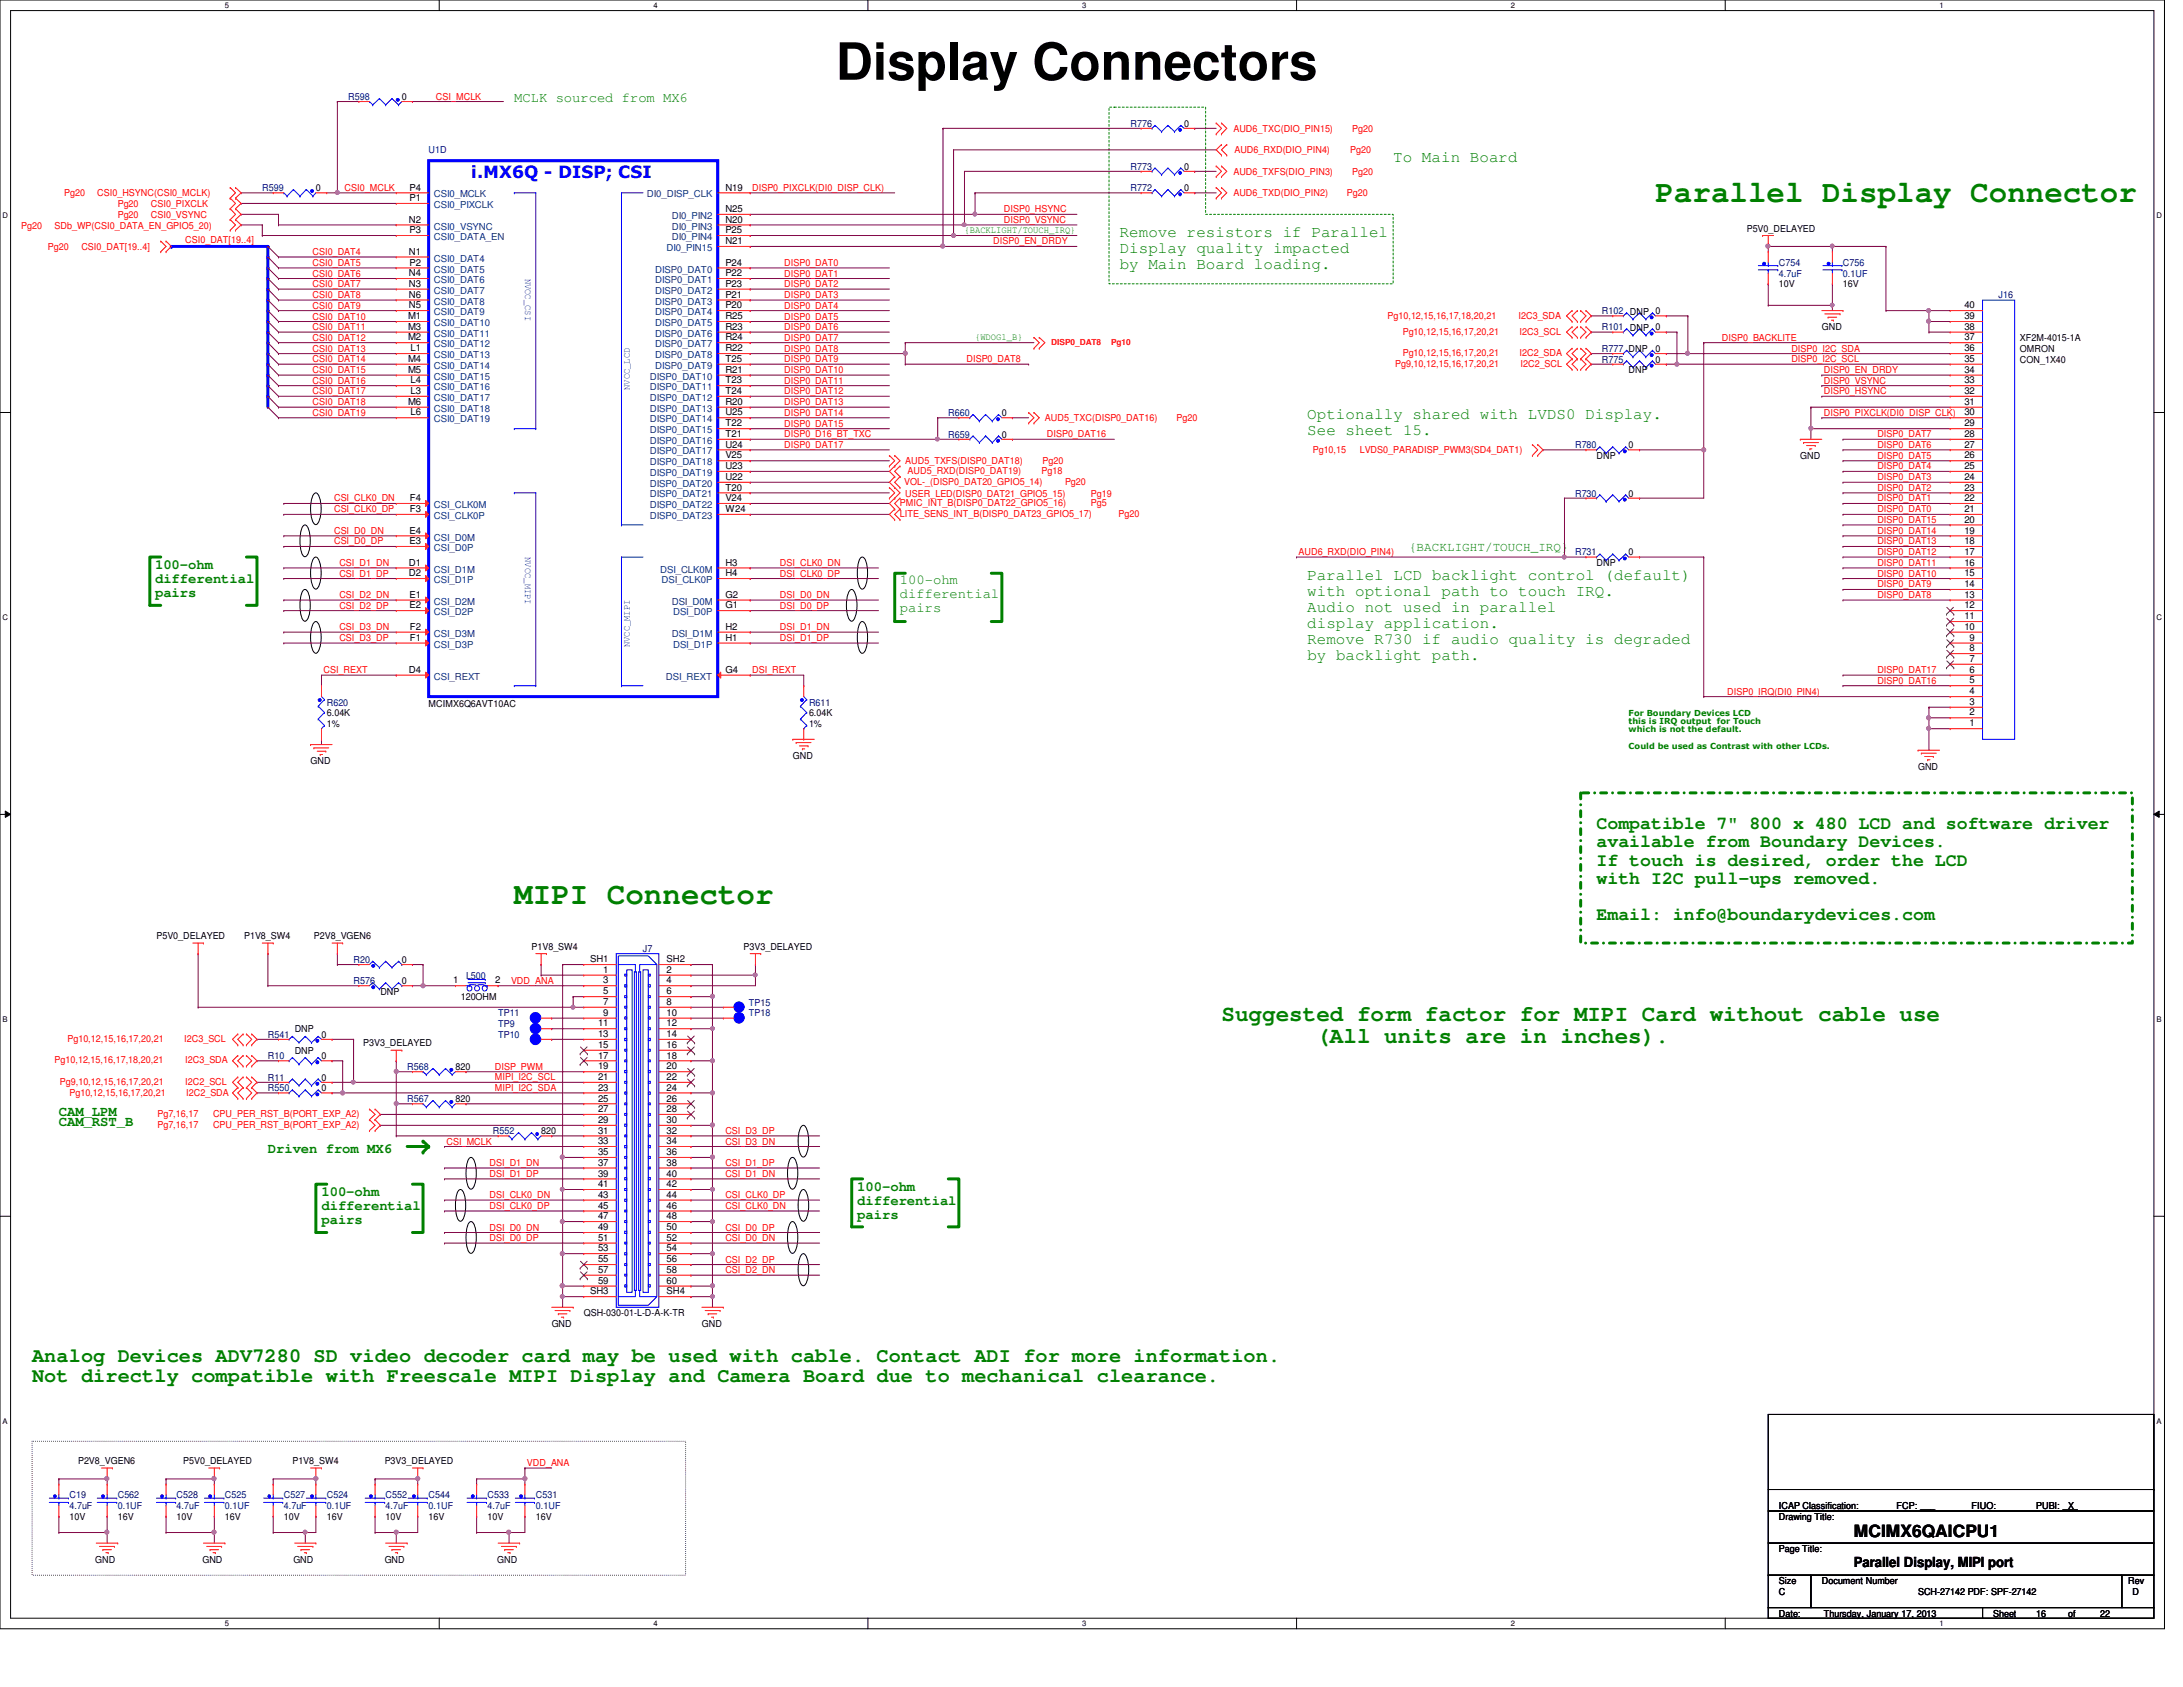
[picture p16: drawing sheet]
<svg xmlns="http://www.w3.org/2000/svg" width="279mm" height="216mm" viewBox="0 0 279 216" stroke-linecap="round" stroke-linejoin="round" font-family="sans-serif">
<defs><g id="words">
<text font-size="6.6" x="107" y="10.2">Display Connectors</text>
<g font-size="3.9" fill="#008000">
<text x="211.9" y="25.9">Parallel Display Connector</text>
<text x="65.8" y="115.7">MIPI Connector</text>
</g>
<g font-size="2.9" fill="#008000">
<text x="156.3" y="130.6">Suggested form factor for MIPI Card without cable use</text>
<text x="168.5" y="133.5">(All units are in inches).</text>
</g>
<g font-size="2.6" fill="#008000">
<text x="4.1" y="174.2">Analog Devices ADV7280 SD video decoder card may be used with cable. Contact ADI for more information.</text>
<text x="4.1" y="176.8">Not directly compatible with Freescale MIPI Display and Camera Board due to mechanical clearance.</text>
</g>
<g font-size="2.3" fill="#008000">
<text x="204.3" y="106.1">Compatible 7&quot; 800 x 480 LCD and software driver</text>
<text x="204.3" y="108.5">available from Boundary Devices.</text>
<text x="204.3" y="110.8">If touch is desired, order the LCD</text>
<text x="204.3" y="113.1">with I2C pull-ups removed.</text>
<text x="204.3" y="117.8">Email: info@boundarydevices.com</text>
</g>
<text font-size="2.2" fill="#00f" x="60.3" y="22.7">i.MX6Q - DISP; CSI</text>
<text font-size="2.2" x="237.3" y="196.8">MCIMX6QAICPU1</text>
<g font-size="2" fill="#008000">
<text x="178.3" y="20.7">To Main Board</text>
<text x="143.3" y="30.4">Remove resistors if Parallel</text>
<text x="143.3" y="32.4">Display quality impacted</text>
<text x="143.3" y="34.4">by Main Board loading.</text>
<text x="167.3" y="53.7">Optionally shared with LVDS0 Display.</text>
<text x="167.3" y="55.7">See sheet 15.</text>
<text x="167.3" y="74.3">Parallel LCD backlight control (default)</text>
<text x="167.3" y="76.3">with optional path to touch IRQ.</text>
<text x="167.3" y="78.3">Audio not used in parallel</text>
<text x="167.3" y="80.3">display application.</text>
<text x="167.3" y="82.4">Remove R730 if audio quality is degraded</text>
<text x="167.3" y="84.4">by backlight path.</text>
</g>
<g font-size="1.8" fill="#008000">
<text x="65.8" y="13">MCLK sourced from MX6</text>
<text x="19.9" y="72.8">100-ohm</text>
<text x="19.9" y="74.6">differential</text>
<text x="19.9" y="76.4">pairs</text>
<text x="115.2" y="74.8">100-ohm</text>
<text x="115.2" y="76.5">differential</text>
<text x="115.2" y="78.3">pairs</text>
<text x="7.5" y="142.8">CAM_LPM</text>
<text x="7.5" y="144.1">CAM_RST_B</text>
<text x="34.3" y="147.6">Driven from MX6</text>
<text x="41.1" y="153.1">100-ohm</text>
<text x="41.1" y="154.9">differential</text>
<text x="109.7" y="152.4">100-ohm</text>
<text x="109.7" y="154.2">differential</text>
<text x="109.7" y="156">pairs</text>
<text x="41.1" y="156.6">pairs</text>
</g>
<text font-size="1.8" x="237.3" y="200.5">Parallel Display, MIPI port</text>
<text font-size="1.6" fill="#008000" x="180.3" y="70.5">{BACKLIGHT/TOUCH_IRQ}</text>
<g font-size="1.2" fill="#000080">
<text x="44.6" y="12.8">R598</text>
<text x="144.7" y="16.2">R776</text>
<text x="54.9" y="19.6">U1D</text>
<text x="144.7" y="21.7">R773</text>
<text x="33.6" y="24.4">R599</text>
<text x="144.7" y="24.4">R772</text>
<text x="227.7" y="34">C754</text>
<text x="227.7" y="35.4">4.7uF</text>
<text x="235.9" y="34">C756</text>
<text x="235.9" y="35.4">0.1UF</text>
<text x="205" y="40.2">R102 DNP 0</text>
<text x="255.8" y="38.1">J16</text>
<text x="205" y="45">R777 DNP</text>
<text x="205" y="46.4">R775</text>
<text x="205" y="42.3">R101 DNP 0</text>
<text x="121.4" y="53.3">R660</text>
<text x="121.4" y="56">R659</text>
<text x="201.6" y="57.4">R780</text>
<text x="201.6" y="63.5">R730</text>
<text x="201.6" y="71.1">R731</text>
<text x="41.8" y="90.3">R620</text>
<text x="103.5" y="90.3">R611</text>
<text x="45.3" y="123.2">R20</text>
<text x="45.3" y="125.9">R576</text>
<text x="59.6" y="125.3">L500</text>
<text x="82.3" y="121.8">J7</text>
<text x="63.8" y="130">TP11</text>
<text x="63.8" y="131.4">TP9</text>
<text x="95.8" y="128.7">TP15</text>
<text x="95.8" y="130">TP18</text>
<text x="34.3" y="132.8">R541</text>
<text x="34.3" y="135.6">R10</text>
<text x="52.1" y="136.9">R568</text>
<text x="63.8" y="132.8">TP10</text>
<text x="34.3" y="138.3">R11</text>
<text x="34.3" y="139.7">R550</text>
<text x="52.1" y="141">R567</text>
<text x="63.1" y="145.2">R552</text>
<text x="8.9" y="191.8">C19</text>
<text x="15.1" y="191.8">C562</text>
<text x="22.6" y="191.8">C528</text>
<text x="28.8" y="191.8">C525</text>
<text x="36.3" y="191.8">C527</text>
<text x="41.8" y="191.8">C524</text>
<text x="49.4" y="191.8">C552</text>
<text x="54.9" y="191.8">C544</text>
<text x="62.4" y="191.8">C533</text>
<text x="68.6" y="191.8">C531</text>
<text x="8.9" y="193.2">4.7uF</text>
<text x="15.1" y="193.2">0.1UF</text>
<text x="22.6" y="193.2">4.7uF</text>
<text x="28.8" y="193.2">0.1UF</text>
<text x="36.3" y="193.2">4.7uF</text>
<text x="41.8" y="193.2">0.1UF</text>
<text x="49.4" y="193.2">4.7uF</text>
<text x="54.9" y="193.2">0.1UF</text>
<text x="62.4" y="193.2">4.7uF</text>
<text x="68.6" y="193.2">0.1UF</text>
</g>
<g font-size="1.2">
<text x="51.4" y="12.8">0</text>
<text x="151.6" y="16.2">0</text>
<text x="151.6" y="21.7">0</text>
<text x="40.4" y="24.4">0</text>
<text x="52.3" y="28.5">N2</text>
<text x="52.4" y="25.7">P1</text>
<text x="52.4" y="24.4">P4</text>
<text x="52.4" y="29.8">P3</text>
<text x="92.8" y="29.8">P25</text>
<text x="92.8" y="28.5">N20</text>
<text x="92.8" y="24.4">N19</text>
<text x="92.8" y="27.1">N25</text>
<text x="151.6" y="24.4">0</text>
<text x="223.6" y="29.7">P5V0_DELAYED</text>
<text x="52.3" y="32.6">N1</text>
<text x="52.3" y="35.3">N4</text>
<text x="52.4" y="34">P2</text>
<text x="92.8" y="34">P24</text>
<text x="92.8" y="35.3">P22</text>
<text x="92.8" y="31.2">N21</text>
<text x="52.2" y="40.9">M1</text>
<text x="52.3" y="38.1">N6</text>
<text x="52.3" y="39.5">N5</text>
<text x="52.3" y="36.7">N3</text>
<text x="92.8" y="36.7">P23</text>
<text x="92.8" y="38.1">P21</text>
<text x="92.8" y="39.5">P20</text>
<text x="92.8" y="40.9">R25</text>
<text x="227.7" y="36.8">10V</text>
<text x="235.9" y="36.8">16V</text>
<text x="251.4" y="40.9">39</text>
<text x="251.4" y="39.5">40</text>
<text x="52.2" y="42.2">M3</text>
<text x="52.2" y="43.6">M2</text>
<text x="52.2" y="46.3">M4</text>
<text x="52.2" y="47.7">M5</text>
<text x="52.5" y="45">L1</text>
<text x="92.8" y="42.2">R23</text>
<text x="92.8" y="43.6">R24</text>
<text x="92.8" y="45">R22</text>
<text x="92.8" y="46.3">T25</text>
<text x="92.8" y="47.7">R21</text>
<text x="208.4" y="47.8">DNP</text>
<text x="211.9" y="45">0</text>
<text x="211.9" y="46.4">0</text>
<text x="233.2" y="42.3">GND</text>
<text x="251.4" y="47.7">34</text>
<text x="251.4" y="46.3">35</text>
<text x="251.4" y="45">36</text>
<text x="251.4" y="43.6">37</text>
<text x="251.4" y="42.2">38</text>
<text x="258.5" y="46.4">CON_1X40</text>
<text x="258.5" y="43.6">XF2M-4015-1A</text>
<text x="258.5" y="45">OMRON</text>
<text x="52.2" y="51.8">M6</text>
<text x="52.5" y="49.1">L4</text>
<text x="52.5" y="50.4">L3</text>
<text x="52.5" y="53.2">L6</text>
<text x="92.8" y="49.1">T23</text>
<text x="92.8" y="50.4">T24</text>
<text x="92.8" y="51.8">R20</text>
<text x="92.8" y="53.2">U25</text>
<text x="128.2" y="53.3">0</text>
<text x="251.4" y="53.2">30</text>
<text x="251.4" y="51.8">31</text>
<text x="251.4" y="50.4">32</text>
<text x="251.4" y="49.1">33</text>
<text x="92.8" y="54.6">T22</text>
<text x="92.8" y="55.9">T21</text>
<text x="92.8" y="57.3">U24</text>
<text x="92.8" y="58.7">V25</text>
<text x="128.2" y="56">0</text>
<text x="204.3" y="58.7">DNP</text>
<text x="208.4" y="57.4">0</text>
<text x="230.4" y="58.7">GND</text>
<text x="251.4" y="58.7">26</text>
<text x="251.4" y="57.3">27</text>
<text x="251.4" y="55.9">28</text>
<text x="251.4" y="54.6">29</text>
<text x="52.5" y="64.1">F4</text>
<text x="52.5" y="65.5">F3</text>
<text x="92.8" y="60">U23</text>
<text x="92.8" y="61.4">U22</text>
<text x="92.8" y="62.8">T20</text>
<text x="92.8" y="64.1">V24</text>
<text x="92.8" y="65.5">W24</text>
<text x="208.4" y="63.5">0</text>
<text x="251.4" y="65.5">21</text>
<text x="251.4" y="64.1">22</text>
<text x="251.4" y="62.8">23</text>
<text x="251.4" y="61.4">24</text>
<text x="251.4" y="60">25</text>
<text x="52.4" y="68.3">E4</text>
<text x="52.4" y="69.6">E3</text>
<text x="208.4" y="71.1">0</text>
<text x="251.4" y="71">17</text>
<text x="251.4" y="69.6">18</text>
<text x="251.4" y="68.3">19</text>
<text x="251.4" y="66.9">20</text>
<text x="52.3" y="72.4">D1</text>
<text x="52.3" y="73.7">D2</text>
<text x="52.4" y="76.5">E1</text>
<text x="52.4" y="77.9">E2</text>
<text x="92.8" y="72.4">H3</text>
<text x="92.8" y="73.7">H4</text>
<text x="92.8" y="76.5">G2</text>
<text x="92.8" y="77.9">G1</text>
<text x="204.3" y="72.4">DNP</text>
<text x="251.4" y="77.9">12</text>
<text x="251.4" y="76.5">13</text>
<text x="251.4" y="75.1">14</text>
<text x="251.4" y="73.7">15</text>
<text x="251.4" y="72.4">16</text>
<text x="52.5" y="80.6">F2</text>
<text x="52.5" y="82">F1</text>
<text x="92.8" y="80.6">H2</text>
<text x="92.8" y="82">H1</text>
<text x="251.4" y="80.6">10</text>
<text x="251.4" y="79.2">11</text>
<text x="252.1" y="83.4">8</text>
<text x="252.1" y="82">9</text>
<text x="52.3" y="86.1">D4</text>
<text x="92.8" y="86.1">G4</text>
<text x="252.1" y="88.9">4</text>
<text x="252.1" y="87.5">5</text>
<text x="252.1" y="86.1">6</text>
<text x="252.1" y="84.7">7</text>
<text x="41.8" y="91.7">6.04K</text>
<text x="41.8" y="93">1%</text>
<text x="54.9" y="90.4">MCIMX6Q6AVT10AC</text>
<text x="103.5" y="91.7">6.04K</text>
<text x="103.5" y="93">1%</text>
<text x="252.1" y="93">1</text>
<text x="252.1" y="91.6">2</text>
<text x="252.1" y="90.2">3</text>
<text x="39.8" y="97.8">GND</text>
<text x="101.5" y="97.2">GND</text>
<text x="245.5" y="98.5">GND</text>
<text x="20" y="120.2">P5V0_DELAYED</text>
<text x="31.2" y="120.2">P1V8_SW4</text>
<text x="40.2" y="120.2">P2V8_VGEN6</text>
<text x="51.4" y="123.2">0</text>
<text x="51.4" y="125.9">0</text>
<text x="58" y="125.9">1</text>
<text x="63.4" y="125.9">2</text>
<text x="68" y="121.5">P1V8_SW4</text>
<text x="75.5" y="123.1">SH1</text>
<text x="77.2" y="124.5">1</text>
<text x="77.2" y="125.9">3</text>
<text x="85.3" y="124.5">2</text>
<text x="85.3" y="125.9">4</text>
<text x="85.3" y="123.1">SH2</text>
<text x="95.2" y="121.5">P3V3_DELAYED</text>
<text x="48.7" y="127.3">DNP</text>
<text x="59" y="128">120OHM</text>
<text x="76.5" y="131.4">11</text>
<text x="77.2" y="127.3">5</text>
<text x="77.2" y="128.6">7</text>
<text x="77.2" y="130">9</text>
<text x="85.3" y="127.3">6</text>
<text x="85.3" y="128.6">8</text>
<text x="85.3" y="130">10</text>
<text x="85.3" y="131.4">12</text>
<text x="37.7" y="132.1">DNP</text>
<text x="37.7" y="134.9">DNP</text>
<text x="41.1" y="132.8">0</text>
<text x="41.1" y="135.6">0</text>
<text x="46.5" y="133.9">P3V3_DELAYED</text>
<text x="58.3" y="136.9">820</text>
<text x="76.5" y="132.7">13</text>
<text x="76.5" y="134.1">15</text>
<text x="76.5" y="135.5">17</text>
<text x="76.5" y="136.9">19</text>
<text x="85.3" y="132.7">14</text>
<text x="85.3" y="134.1">16</text>
<text x="85.3" y="135.5">18</text>
<text x="85.3" y="136.9">20</text>
<text x="41.1" y="138.3">0</text>
<text x="41.1" y="139.7">0</text>
<text x="58.3" y="141">820</text>
<text x="76.5" y="138.2">21</text>
<text x="76.5" y="139.6">23</text>
<text x="76.5" y="141">25</text>
<text x="76.5" y="142.3">27</text>
<text x="76.5" y="143.7">29</text>
<text x="85.3" y="138.2">22</text>
<text x="85.3" y="139.6">24</text>
<text x="85.3" y="141">26</text>
<text x="85.3" y="142.3">28</text>
<text x="85.3" y="143.7">30</text>
<text x="69.3" y="145.2">820</text>
<text x="76.5" y="145.1">31</text>
<text x="76.5" y="146.4">33</text>
<text x="76.5" y="147.8">35</text>
<text x="76.5" y="149.2">37</text>
<text x="85.3" y="145.1">32</text>
<text x="85.3" y="146.4">34</text>
<text x="85.3" y="147.8">36</text>
<text x="85.3" y="149.2">38</text>
<text x="76.5" y="150.6">39</text>
<text x="76.5" y="151.9">41</text>
<text x="76.5" y="153.3">43</text>
<text x="76.5" y="154.7">45</text>
<text x="85.3" y="150.6">40</text>
<text x="85.3" y="151.9">42</text>
<text x="85.3" y="153.3">44</text>
<text x="85.3" y="154.7">46</text>
<text x="76.5" y="156">47</text>
<text x="76.5" y="157.4">49</text>
<text x="76.5" y="158.8">51</text>
<text x="76.5" y="160.1">53</text>
<text x="76.5" y="161.5">55</text>
<text x="85.3" y="156">48</text>
<text x="85.3" y="157.4">50</text>
<text x="85.3" y="158.8">52</text>
<text x="85.3" y="160.1">54</text>
<text x="85.3" y="161.5">56</text>
<text x="75.5" y="165.7">SH3</text>
<text x="76.5" y="162.9">57</text>
<text x="76.5" y="164.3">59</text>
<text x="85.3" y="162.9">58</text>
<text x="85.3" y="164.3">60</text>
<text x="85.3" y="165.7">SH4</text>
<text x="70.6" y="169.8">GND</text>
<text x="74.7" y="168.4">QSH-030-01-L-D-A-K-TR</text>
<text x="89.8" y="169.8">GND</text>
<text x="10" y="187.4">P2V8_VGEN6</text>
<text x="23.5" y="187.4">P5V0_DELAYED</text>
<text x="37.4" y="187.4">P1V8_SW4</text>
<text x="49.2" y="187.4">P3V3_DELAYED</text>
<text x="8.9" y="194.5">10V</text>
<text x="15.1" y="194.5">16V</text>
<text x="22.6" y="194.5">10V</text>
<text x="28.8" y="194.5">16V</text>
<text x="36.3" y="194.5">10V</text>
<text x="41.8" y="194.5">16V</text>
<text x="49.4" y="194.5">10V</text>
<text x="54.9" y="194.5">16V</text>
<text x="62.4" y="194.5">10V</text>
<text x="68.6" y="194.5">16V</text>
<text x="227.7" y="194.5">Drawing Title:</text>
<text x="227.7" y="193.2">ICAP Classification:</text>
<text x="242.7" y="193.2">FCP: ___</text>
<text x="252.3" y="193.2">FIUO:</text>
<text x="260.6" y="193.2">PUBI: ___</text>
<text x="264.7" y="193.2">X</text>
<text x="12.2" y="200">GND</text>
<text x="25.9" y="200">GND</text>
<text x="37.5" y="200">GND</text>
<text x="49.2" y="200">GND</text>
<text x="63.6" y="200">GND</text>
<text x="227.7" y="202.7">Size</text>
<text x="227.7" y="198.6">Page Title:</text>
<text x="233.2" y="202.7">Document Number</text>
<text x="272.4" y="202.7">Rev</text>
<text x="227.7" y="206.9">Date:</text>
<text x="227.7" y="204.1">C</text>
<text x="233.4" y="206.9">Thursday, January 17, 2013</text>
<text x="245.5" y="204.1">SCH-27142 PDF: SPF-27142</text>
<text x="255.1" y="206.9">Sheet</text>
<text x="260.6" y="206.9">16</text>
<text x="264.7" y="206.9">of</text>
<text x="268.8" y="206.9">22</text>
<text x="272.9" y="204.1">D</text>
</g>
<g font-size="1.2" fill="#f00">
<text x="55.8" y="12.7">CSI_MCLK</text>
<text x="157.9" y="16.9">AUD6_TXC(DIO_PIN15)</text>
<text x="173.1" y="16.9">Pg20</text>
<text x="157.9" y="22.4">AUD6_TXFS(DIO_PIN3)</text>
<text x="158" y="19.6">AUD6_RXD(DIO_PIN4)</text>
<text x="172.8" y="19.6">Pg20</text>
<text x="173.1" y="22.4">Pg20</text>
<text x="2.7" y="29.3">Pg20</text>
<text x="7" y="29.3">SDb_WP(CSI0_DATA_EN_GPIO5_20)</text>
<text x="8.2" y="25.1">Pg20</text>
<text x="12.4" y="25.1">CSI0_HSYNC(CSI0_MCLK)</text>
<text x="15.1" y="26.5">Pg20</text>
<text x="15.1" y="27.9">Pg20</text>
<text x="19.3" y="26.5">CSI0_PIXCLK</text>
<text x="19.3" y="27.9">CSI0_VSYNC</text>
<text x="44.1" y="24.4">CSI0_MCLK</text>
<text x="96.3" y="24.4">DISP0_PIXCLK(DI0_DISP_CLK)</text>
<text x="128.5" y="28.5">DISP0_VSYNC</text>
<text x="128.5" y="27.2">DISP0_HSYNC</text>
<text x="157.9" y="25.1">AUD6_TXD(DIO_PIN2)</text>
<text x="172.4" y="25.1">Pg20</text>
<text x="6.1" y="32">Pg20</text>
<text x="10.4" y="32">CSI0_DAT[19..4]</text>
<text x="23.7" y="31.1">CSI0_DAT[19..4]</text>
<text x="40" y="32.6">CSI0_DAT4</text>
<text x="40" y="35.4">CSI0_DAT6</text>
<text x="40" y="34">CSI0_DAT5</text>
<text x="100.4" y="35.4">DISP0_DAT1</text>
<text x="100.4" y="34">DISP0_DAT0</text>
<text x="127.1" y="31.3">DISP0_EN_DRDY</text>
<text x="40" y="39.5">CSI0_DAT9</text>
<text x="40" y="38.1">CSI0_DAT8</text>
<text x="40" y="36.7">CSI0_DAT7</text>
<text x="40" y="40.9">CSI0_DAT10</text>
<text x="100.4" y="36.7">DISP0_DAT2</text>
<text x="100.4" y="38.1">DISP0_DAT3</text>
<text x="100.4" y="39.5">DISP0_DAT4</text>
<text x="100.4" y="40.9">DISP0_DAT5</text>
<text x="177.6" y="40.8">Pg10,12,15,16,17,18,20,21</text>
<text x="194.4" y="40.8">I2C3_SDA</text>
<text x="40" y="43.6">CSI0_DAT12</text>
<text x="40" y="45">CSI0_DAT13</text>
<text x="40" y="46.4">CSI0_DAT14</text>
<text x="40" y="47.8">CSI0_DAT15</text>
<text x="40" y="42.2">CSI0_DAT11</text>
<text x="100.4" y="42.2">DISP0_DAT6</text>
<text x="100.4" y="43.6">DISP0_DAT7</text>
<text x="100.4" y="46.4">DISP0_DAT9</text>
<text x="100.4" y="47.8">DISP0_DAT10</text>
<text x="100.4" y="45">DISP0_DAT8</text>
<text x="123.7" y="46.4">DISP0_DAT8</text>
<text x="178.6" y="46.9">Pg9,10,12,15,16,17,20,21</text>
<text x="179.5" y="42.8">Pg10,12,15,16,17,20,21</text>
<text x="179.5" y="45.6">Pg10,12,15,16,17,20,21</text>
<text x="194.5" y="42.8">I2C3_SCL</text>
<text x="194.5" y="45.6">I2C2_SDA</text>
<text x="194.6" y="46.9">I2C2_SCL</text>
<text x="220.4" y="43.6">DISP0_BACKLITE</text>
<text x="229.3" y="45">DISP0_I2C_SDA</text>
<text x="229.3" y="46.4">DISP0_I2C_SCL</text>
<text x="233.4" y="47.8">DISP0_EN_DRDY</text>
<text x="40" y="49.1">CSI0_DAT16</text>
<text x="40" y="51.9">CSI0_DAT18</text>
<text x="40" y="50.5">CSI0_DAT17</text>
<text x="40" y="53.2">CSI0_DAT19</text>
<text x="100.4" y="49.1">DISP0_DAT11</text>
<text x="100.4" y="50.5">DISP0_DAT12</text>
<text x="100.4" y="51.9">DISP0_DAT13</text>
<text x="100.4" y="53.2">DISP0_DAT14</text>
<text x="133.7" y="53.9">AUD5_TXC(DISP0_DAT16)</text>
<text x="150.6" y="53.9">Pg20</text>
<text x="233.4" y="50.5">DISP0_HSYNC</text>
<text x="233.4" y="49.1">DISP0_VSYNC</text>
<text x="233.4" y="53.2">DISP0_PIXCLK(DI0_DISP_CLK)</text>
<text x="100.4" y="54.6">DISP0_DAT15</text>
<text x="100.4" y="57.3">DISP0_DAT17</text>
<text x="100.4" y="56">DISP0_D16_BT_TXC</text>
<text x="115.9" y="59.4">AUD5_TXFS(DISP0_DAT18)</text>
<text x="133.4" y="59.4">Pg20</text>
<text x="134" y="56">DISP0_DAT16</text>
<text x="168" y="57.9">Pg10,15</text>
<text x="174" y="57.9">LVDS0_PARADISP_PWM3(SD4_DAT1)</text>
<text x="240.3" y="58.7">DISP0_DAT5</text>
<text x="240.3" y="57.3">DISP0_DAT6</text>
<text x="240.3" y="56">DISP0_DAT7</text>
<text x="42.8" y="65.6">CSI_CLK0_DP</text>
<text x="42.8" y="64.2">CSI_CLK0_DN</text>
<text x="115.2" y="64.8">PMIC_INT_B(DISP0_DAT22_GPIO5_16)</text>
<text x="115.7" y="62">VOL-_(DISP0_DAT20_GPIO5_14)</text>
<text x="115.9" y="63.5">USER_LED(DISP0_DAT21_GPIO5_15)</text>
<text x="116.2" y="60.7">AUD5_RXD(DISP0_DAT19)</text>
<text x="133.3" y="60.7">Pg18</text>
<text x="136.3" y="62">Pg20</text>
<text x="139.6" y="63.5">Pg19</text>
<text x="139.6" y="64.8">Pg5</text>
<text x="240.3" y="64.2">DISP0_DAT1</text>
<text x="240.3" y="62.8">DISP0_DAT2</text>
<text x="240.3" y="61.5">DISP0_DAT3</text>
<text x="240.3" y="60.1">DISP0_DAT4</text>
<text x="240.3" y="65.6">DISP0_DAT0</text>
<text x="42.8" y="69.7">CSI_D0_DP</text>
<text x="42.8" y="68.3">CSI_D0_DN</text>
<text x="115.2" y="66.1">LITE_SENS_INT_B(DISP0_DAT23_GPIO5_17)</text>
<text x="143.2" y="66.1">Pg20</text>
<text x="166.2" y="71">AUD6_RXD(DIO_PIN4)</text>
<text x="240.3" y="71">DISP0_DAT12</text>
<text x="240.3" y="69.7">DISP0_DAT13</text>
<text x="240.3" y="68.3">DISP0_DAT14</text>
<text x="240.3" y="66.9">DISP0_DAT15</text>
<text x="43.4" y="73.8">CSI_D1_DP</text>
<text x="43.4" y="72.4">CSI_D1_DN</text>
<text x="43.4" y="77.9">CSI_D2_DP</text>
<text x="43.4" y="76.5">CSI_D2_DN</text>
<text x="99.8" y="73.8">DSI_CLK0_DP</text>
<text x="99.8" y="72.4">DSI_CLK0_DN</text>
<text x="99.8" y="77.9">DSI_D0_DP</text>
<text x="99.8" y="76.5">DSI_D0_DN</text>
<text x="240.3" y="76.5">DISP0_DAT8</text>
<text x="240.3" y="75.2">DISP0_DAT9</text>
<text x="240.3" y="73.8">DISP0_DAT10</text>
<text x="240.3" y="72.4">DISP0_DAT11</text>
<text x="43.4" y="82">CSI_D3_DP</text>
<text x="43.4" y="80.6">CSI_D3_DN</text>
<text x="99.8" y="82">DSI_D1_DP</text>
<text x="99.8" y="80.6">DSI_D1_DN</text>
<text x="41.4" y="86.1">CSI_REXT</text>
<text x="96.3" y="86.1">DSI_REXT</text>
<text x="221.1" y="88.9">DISP0_IRQ(DI0_PIN4)</text>
<text x="240.3" y="87.5">DISP0_DAT16</text>
<text x="240.3" y="86.1">DISP0_DAT17</text>
<text x="65.4" y="125.9">VDD_ANA</text>
<text x="7" y="136.1">Pg10,12,15,16,17,18,20,21</text>
<text x="8.6" y="133.3">Pg10,12,15,16,17,20,21</text>
<text x="23.6" y="133.3">I2C3_SCL</text>
<text x="23.7" y="136.1">I2C3_SDA</text>
<text x="63.3" y="136.9">DISP_PWM</text>
<text x="7.7" y="138.9">Pg9,10,12,15,16,17,20,21</text>
<text x="8.9" y="140.2">Pg10,12,15,16,17,20,21</text>
<text x="20.2" y="143">Pg7,16,17</text>
<text x="23.7" y="138.9">I2C2_SCL</text>
<text x="23.8" y="140.2">I2C2_SDA</text>
<text x="27.3" y="143">CPU_PER_RST_B(PORT_EXP_A2)</text>
<text x="63.3" y="138.3">MIPI_I2C_SCL</text>
<text x="63.3" y="139.6">MIPI_I2C_SDA</text>
<text x="20.2" y="144.3">Pg7,16,17</text>
<text x="27.3" y="144.3">CPU_PER_RST_B(PORT_EXP_A2)</text>
<text x="57.1" y="146.5">CSI_MCLK</text>
<text x="62.7" y="149.2">DSI_D1_DN</text>
<text x="92.8" y="149.2">CSI_D1_DP</text>
<text x="92.8" y="145.1">CSI_D3_DP</text>
<text x="92.8" y="146.5">CSI_D3_DN</text>
<text x="62.7" y="154.7">DSI_CLK0_DP</text>
<text x="62.7" y="153.3">DSI_CLK0_DN</text>
<text x="62.7" y="150.6">DSI_D1_DP</text>
<text x="92.8" y="154.7">CSI_CLK0_DN</text>
<text x="92.8" y="153.3">CSI_CLK0_DP</text>
<text x="92.8" y="150.6">CSI_D1_DN</text>
<text x="62.7" y="158.8">DSI_D0_DP</text>
<text x="62.7" y="157.5">DSI_D0_DN</text>
<text x="92.8" y="158.8">CSI_D0_DN</text>
<text x="92.8" y="157.5">CSI_D0_DP</text>
<text x="92.8" y="161.6">CSI_D2_DP</text>
<text x="92.8" y="162.9">CSI_D2_DN</text>
<text x="67.4" y="187.6">VDD_ANA</text>
</g>
<g font-size="1.2" fill="#004080">
<text x="55.5" y="29.4">CSI0_VSYNC</text>
<text x="55.5" y="26.6">CSI0_PIXCLK</text>
<text x="55.5" y="25.3">CSI0_MCLK</text>
<text x="82.8" y="25.3">DI0_DISP_CLK</text>
<text x="86" y="29.4">DI0_PIN3</text>
<text x="86" y="28">DI0_PIN2</text>
<text x="55.5" y="33.5">CSI0_DAT4</text>
<text x="55.5" y="34.9">CSI0_DAT5</text>
<text x="55.5" y="30.7">CSI0_DATA_EN</text>
<text x="83.9" y="34.9">DISP0_DAT0</text>
<text x="85.3" y="32.1">DI0_PIN15</text>
<text x="86" y="30.7">DI0_PIN4</text>
<text x="55.5" y="39">CSI0_DAT8</text>
<text x="55.5" y="40.3">CSI0_DAT9</text>
<text x="55.5" y="41.7">CSI0_DAT10</text>
<text x="55.5" y="36.2">CSI0_DAT6</text>
<text x="55.5" y="37.6">CSI0_DAT7</text>
<text x="83.9" y="36.2">DISP0_DAT1</text>
<text x="83.9" y="37.6">DISP0_DAT2</text>
<text x="83.9" y="39">DISP0_DAT3</text>
<text x="83.9" y="40.3">DISP0_DAT4</text>
<text x="83.9" y="41.7">DISP0_DAT5</text>
<text x="55.5" y="43.1">CSI0_DAT11</text>
<text x="55.5" y="44.4">CSI0_DAT12</text>
<text x="55.5" y="45.8">CSI0_DAT13</text>
<text x="55.5" y="47.2">CSI0_DAT14</text>
<text x="83.9" y="43.1">DISP0_DAT6</text>
<text x="83.9" y="44.4">DISP0_DAT7</text>
<text x="83.9" y="45.8">DISP0_DAT8</text>
<text x="83.9" y="47.2">DISP0_DAT9</text>
<text x="55.5" y="48.6">CSI0_DAT15</text>
<text x="55.5" y="50">CSI0_DAT16</text>
<text x="55.5" y="51.3">CSI0_DAT17</text>
<text x="55.5" y="52.7">CSI0_DAT18</text>
<text x="83.2" y="48.6">DISP0_DAT10</text>
<text x="83.2" y="50">DISP0_DAT11</text>
<text x="83.2" y="51.3">DISP0_DAT12</text>
<text x="83.2" y="52.7">DISP0_DAT13</text>
<text x="55.5" y="54.1">CSI0_DAT19</text>
<text x="83.2" y="54.1">DISP0_DAT14</text>
<text x="83.2" y="55.5">DISP0_DAT15</text>
<text x="83.2" y="56.8">DISP0_DAT16</text>
<text x="83.2" y="58.2">DISP0_DAT17</text>
<text x="83.2" y="59.6">DISP0_DAT18</text>
<text x="55.5" y="65">CSI_CLK0M</text>
<text x="83.2" y="60.9">DISP0_DAT19</text>
<text x="83.2" y="62.3">DISP0_DAT20</text>
<text x="83.2" y="63.7">DISP0_DAT21</text>
<text x="83.2" y="65">DISP0_DAT22</text>
<text x="55.5" y="66.4">CSI_CLK0P</text>
<text x="55.5" y="69.2">CSI_D0M</text>
<text x="55.5" y="70.5">CSI_D0P</text>
<text x="83.2" y="66.4">DISP0_DAT23</text>
<text x="55.5" y="73.3">CSI_D1M</text>
<text x="55.5" y="74.6">CSI_D1P</text>
<text x="55.5" y="77.4">CSI_D2M</text>
<text x="84.5" y="73.3">DSI_CLK0M</text>
<text x="84.7" y="74.6">DSI_CLK0P</text>
<text x="86" y="77.4">DSI_D0M</text>
<text x="55.5" y="78.7">CSI_D2P</text>
<text x="55.5" y="81.5">CSI_D3M</text>
<text x="55.5" y="82.9">CSI_D3P</text>
<text x="86" y="81.5">DSI_D1M</text>
<text x="86.1" y="78.7">DSI_D0P</text>
<text x="86.1" y="82.9">DSI_D1P</text>
<text x="55.5" y="87">CSI_REXT</text>
<text x="85.2" y="87">DSI_REXT</text>
</g>
<g font-size="1.2" fill="#008000">
<text x="123.4" y="29.8">{BACKLIGHT/TOUCH_IRQ}</text>
<text x="124.8" y="43.5">{WDOG1_B}</text>
</g>
<g font-size="1.2" fill="#00f">
<text x="67.2" y="35.6" transform="rotate(90 67.2 35.6)">NVCC_CSI</text>
<text x="80.6" y="49.9" transform="rotate(-90 80.6 49.9)">NVCC_LCD</text>
<text x="67.2" y="71.3" transform="rotate(90 67.2 71.3)">NVCC_MIPI</text>
<text x="80.6" y="82.8" transform="rotate(-90 80.6 82.8)">NVCC_MIPI</text>
</g>
<g font-size="1.1" fill="#f00">
<text x="134.5" y="44.2">DISP0_DAT8</text>
<text x="142.2" y="44.2">Pg10</text>
</g>
<g font-size="1.1" fill="#008000">
<text x="208.4" y="91.6">For Boundary Devices LCD</text>
<text x="208.4" y="92.7">this is IRQ output for Touch</text>
<text x="208.4" y="93.7">which is not the default.</text>
<text x="208.4" y="95.8">Could be used as Contrast with other LCDs.</text>
</g>
<g font-size="1">
<text x="28.8" y="1">5</text>
<text x="83.7" y="1">4</text>
<text x="138.5" y="1">3</text>
<text x="193.4" y="1">2</text>
<text x="248.2" y="1">1</text>
<text x=".3" y="27.9">D</text>
<text x="276" y="27.9">D</text>
<text x=".3" y="79.4">C</text>
<text x="276" y="79.4">C</text>
<text x=".3" y="130.8">B</text>
<text x="276" y="130.8">B</text>
<text x=".3" y="182.2">A</text>
<text x="276" y="182.2">A</text>
<text x="28.8" y="208.1">5</text>
<text x="83.7" y="208.1">4</text>
<text x="138.5" y="208.1">3</text>
<text x="193.4" y="208.1">2</text>
<text x="248.2" y="208.1">1</text>
</g>
</g></defs>
<path d="M0 0h277v208.4h-277zM1.4 1.4h274.3v205.7h-274.3z" fill="none" stroke="#000" stroke-width=".13"/>
<g fill="#fff">
<path d="M28.8 .1h.5v1.1h-.5z"/>
<path d="M28.8 207.2h.5v1.1h-.5z"/>
</g>
<path d="M56.2 0v1.4M56.2 207.1v1.3" fill="none" stroke="#000" stroke-width=".13"/>
<g fill="#fff">
<path d="M83.7 .1h.5v1.1h-.5z"/>
<path d="M83.7 207.2h.5v1.1h-.5z"/>
</g>
<path d="M111.1 0v1.4M111.1 207.1v1.3" fill="none" stroke="#000" stroke-width=".13"/>
<g fill="#fff">
<path d="M138.5 .1h.6v1.1h-.6z"/>
<path d="M138.5 207.2h.6v1.1h-.6z"/>
</g>
<path d="M165.9 0v1.4M165.9 207.1v1.3" fill="none" stroke="#000" stroke-width=".13"/>
<g fill="#fff">
<path d="M193.4 .1h.5v1.1h-.5z"/>
<path d="M193.4 207.2h.5v1.1h-.5z"/>
</g>
<path d="M220.8 0v1.4M220.8 207.1v1.3" fill="none" stroke="#000" stroke-width=".13"/>
<g fill="#fff">
<path d="M248.2 .1h.6v1.1h-.6z"/>
<path d="M248.2 207.2h.6v1.1h-.6z"/>
<path d="M.3 27.1h.8v1.1h-.8z"/>
<path d="M276 27.1h.7v1.1h-.7z"/>
<path d="M.3 78.5h.8v1.1h-.8z"/>
<path d="M276 78.5h.7v1.1h-.7z"/>
</g>
<path d="M0 52.8h1.4M275.7 52.8h1.3" fill="none" stroke="#000" stroke-width=".13"/>
<g fill="#fff">
<path d="M.3 129.9h.7v1.1h-.7z"/>
<path d="M276 129.9h.6v1.1h-.6z"/>
</g>
<path d="M0 104.2h1.4M.7 103.8l.7 .4-.7 .4zM275.7 104.2l.7-.4v.8zM275.7 104.2h1.3" fill="none" stroke="#000" stroke-width=".13"/>
<path d="M.7 103.8l.7 .4-.7 .4zM275.7 104.2l.7-.4v.8z" fill="#000"/>
<g fill="#fff">
<path d="M.3 181.4h.7v1.1h-.7z"/>
<path d="M276 181.4h.6v1.1h-.6z"/>
</g>
<g fill="none" stroke="#000" stroke-width=".13">
<path d="M38.8 67.3l.2-.1a1.41 1.41 0 0 1 .7 1.4 4.2 4.2 0 0 1-.5 2.5l-.2 .1a1.44 1.44 0 0 1-.6-1.4 4.4 4.4 0 0 1 .4-2.5zM38.8 75.5l.2-.1a1.41 1.41 0 0 1 .7 1.4 4.2 4.2 0 0 1-.5 2.6l-.2 .1a1.44 1.44 0 0 1-.6-1.4 4.4 4.4 0 0 1 .4-2.6zM40.2 63.2l.2-.1a1.5 1.5 0 0 1 .7 1.4 4.1 4.1 0 0 1-.5 2.5l-.2 .1a1.46 1.46 0 0 1-.6-1.4 4.1 4.1 0 0 1 .4-2.5zM40.2 71.4l.2-.1a1.5 1.5 0 0 1 .7 1.4 4.2 4.2 0 0 1-.5 2.6l-.2 .1a1.48 1.48 0 0 1-.6-1.4 4.1 4.1 0 0 1 .4-2.6zM40.2 79.6l.2-.1a1.5 1.5 0 0 1 .7 1.4 4.1 4.1 0 0 1-.5 2.6l-.2 .1a1.46 1.46 0 0 1-.6-1.4 4.1 4.1 0 0 1 .4-2.6zM108.8 75.5l.2-.1a1.5 1.5 0 0 1 .6 1.4 4.1 4.1 0 0 1-.4 2.6l-.2 .1a1.46 1.46 0 0 1-.6-1.4 4.1 4.1 0 0 1 .4-2.6zM110.2 71.4l.2-.1a1.41 1.41 0 0 1 .6 1.4 4.3 4.3 0 0 1-.4 2.6l-.2 .1a1.46 1.46 0 0 1-.6-1.4 4.5 4.5 0 0 1 .4-2.6zM110.2 79.6l.2-.1a1.41 1.41 0 0 1 .6 1.4 4.2 4.2 0 0 1-.4 2.6l-.2 .1a1.44 1.44 0 0 1-.6-1.4 4.4 4.4 0 0 1 .4-2.6zM0 155.7h1.4M58.7 152.3l.2-.1a1.41 1.41 0 0 1 .7 1.4 4.2 4.2 0 0 1-.5 2.6l-.2 .1a1.44 1.44 0 0 1-.6-1.4 4.4 4.4 0 0 1 .4-2.6zM60.1 148.2l.2-.1a1.41 1.41 0 0 1 .6 1.4 4.2 4.2 0 0 1-.4 2.6l-.2 .1a1.44 1.44 0 0 1-.6-1.4 4.4 4.4 0 0 1 .4-2.6zM60.1 156.4l.2-.1a1.41 1.41 0 0 1 .6 1.4 4.2 4.2 0 0 1-.4 2.6l-.2 .1a1.44 1.44 0 0 1-.6-1.4 4.4 4.4 0 0 1 .4-2.6z"/>
<path d="M101.2 148.2l.2-.1a1.41 1.41 0 0 1 .7 1.4 4.2 4.2 0 0 1-.5 2.6l-.2 .1a1.44 1.44 0 0 1-.6-1.4 4.4 4.4 0 0 1 .4-2.6zM101.2 156.4l.2-.1a1.41 1.41 0 0 1 .7 1.4 4.2 4.2 0 0 1-.5 2.6l-.2 .1a1.44 1.44 0 0 1-.6-1.4 4.4 4.4 0 0 1 .4-2.6zM102.6 144.1l.2-.1a1.5 1.5 0 0 1 .7 1.4 4.1 4.1 0 0 1-.5 2.6l-.2 .1a1.46 1.46 0 0 1-.6-1.4 4.1 4.1 0 0 1 .4-2.6zM102.6 152.3l.2-.1a1.5 1.5 0 0 1 .7 1.4 4.1 4.1 0 0 1-.5 2.6l-.2 .1a1.46 1.46 0 0 1-.6-1.4 4.1 4.1 0 0 1 .4-2.6zM275.7 155.7h1.3M102.6 160.5l.2-.1a1.5 1.5 0 0 1 .7 1.4 4.2 4.2 0 0 1-.5 2.6l-.2 .1a1.48 1.48 0 0 1-.6-1.4 4.1 4.1 0 0 1 .4-2.6z"/>
</g>
<path d="M4.1 184.4h83.7v17.2h-83.7z" fill="none" stroke="#000" stroke-width=".13" stroke-dasharray="0 .3"/>
<path d="M20.6 71.3h-1.4v6.2h1.4M31.5 71.3h1.4v6.2h-1.4M115.9 73.4h-1.4v6.1h1.4M126.9 73.4h1.3v6.1h-1.3M41.8 151.6h-1.4v6.1h1.4M52.1 146.7h2.8M52.8 151.6h1.3v6.1h-1.3M110.4 150.9h-1.4v6.1h1.4M121.4 150.9h1.3v6.1h-1.3" fill="none" stroke="#008000" stroke-width=".38"/>
<path d="M202.3 101.5h70.6v19.2h-70.6z" fill="none" stroke="#008000" stroke-width=".38" stroke-dasharray=".8 .8 0 .8"/>
<path d="M141.9 13.7h12.4v13.7h24v8.9h-36.4z" fill="none" stroke="#008000" stroke-width=".13" stroke-dasharray=".3 .3"/>
<circle cx="54.9" cy="146.7" r=".19" fill="#008000"/>
<path d="M54.1 146l.8 .7" fill="none" stroke="#008000" stroke-width=".38"/>
<circle cx="54.1" cy="146" r=".19" fill="#008000"/>
<path d="M54.9 146.7l-.8 .7" fill="none" stroke="#008000" stroke-width=".38"/>
<circle cx="54.1" cy="147.4" r=".19" fill="#008000"/>
<g fill="none" stroke="#800040" stroke-width=".13">
<path d="M30.9 26h.1M30.9 26h19.8M35.6 32.9h.1M35.6 32.9h15.1M96 35.6h.1M96 37h.1M96 38.4h.1M96 39.8h.1M96 35.6h17.8M96 37h17.8M96 38.4h17.8M96 39.8h17.8"/>
<path d="M96 41.1h.1M96 41.1h17.8M65.2 196.1h.1M65.2 196.1h2M65.2 196.1v1.4"/>
</g>
<circle cx="65.1" cy="196.1" r=".26" fill="#f0f"/>
<circle cx="65.1" cy="196.1" r=".26" fill="none" stroke="#f0f" stroke-width=".13"/>
<g fill="none" stroke="#800040" stroke-width=".13">
<path d="M96 42.5h.1M96 43.9h.1M96 46.6h.1M96 48h.1M96 49.4h.1M96 50.7h.1M96 52.1h.1M96 53.5h.1M96 54.9h.1M96 57.6h.1M96 42.5h17.8M96 43.9h17.8"/>
<path d="M96 46.6h17.8M96 48h17.8M96 49.4h17.8M96 50.7h17.8M96 52.1h17.8M96 53.5h17.8M96 54.9h17.8M96 57.6h17.8M129.6 56.2h.1M129.6 56.2h13M96 74h.1M96 72.7h.1"/>
<path d="M96 78.1h.1M96 76.8h.1M96 74h16.4M96 72.7h16.4M96 78.1h16.4M96 76.8h16.4M96 86.4h.1M96 82.3h.1M96 80.9h.1M96 86.4h6.9M96 82.3h16.4M96 80.9h16.4"/>
<path d="M43.9 135.8h.1M43.9 135.8v4.1M45.3 138.5h.1M45.3 138.5h29.4"/>
</g>
<circle cx="43.9" cy="139.9" r=".26" fill="#f0f"/>
<circle cx="43.9" cy="139.9" r=".26" fill="none" stroke="#f0f" stroke-width=".13"/>
<path d="M43.9 139.9h.1M43.9 139.9h30.8M45.3 133h.1M45.3 133v5.5" fill="none" stroke="#800040" stroke-width=".13"/>
<circle cx="45.2" cy="138.5" r=".25" fill="#f0f"/>
<circle cx="45.2" cy="138.5" r=".25" fill="none" stroke="#f0f" stroke-width=".13"/>
<g fill="none" stroke="#800040" stroke-width=".13">
<path d="M35.6 28.8h.1M35.6 39.8h.1M35.6 38.4h.1M35.6 37h.1M35.6 35.6h.1M35.6 34.3h.1M35.6 28.8h15.1M35.6 39.8h15.1M35.6 38.4h15.1M35.6 37h15.1M35.6 35.6h15.1M35.6 34.3h15.1"/>
<path d="M43.2 24.7h.1M43.2 24.7h7.5M96 24.7h.1M96 24.7h18.5M120.7 31.5h.1M120.7 31.5h17.1M123.4 28.8h.1M123.4 28.8h14.4M124.8 27.4h.1M124.8 27.4h13M35.6 43.9h.1M35.6 45.3h.1"/>
<path d="M35.6 46.6h.1M35.6 48h.1M35.6 49.4h.1M35.6 52.1h.1M35.6 50.7h.1M35.6 42.5h.1M35.6 41.1h.1M35.6 53.5h.1M35.6 43.9h15.1M35.6 45.3h15.1M35.6 46.6h15.1M35.6 48h15.1"/>
<path d="M35.6 49.4h15.1M35.6 52.1h15.1M35.6 50.7h15.1M35.6 42.5h15.1M35.6 41.1h15.1M35.6 53.5h15.1M96 59h.1M96 59h17.8M233.2 50.7h.1M233.2 49.4h.1M233.2 48h.1M233.2 53.5h.1"/>
<path d="M233.2 48h16.4M233.2 49.4h16.4M233.2 50.7h16.4M233.2 53.5h16.4M235.9 59h.1M235.9 57.6h.1M235.9 56.2h.1M235.9 59h13.7M235.9 57.6h13.7M235.9 56.2h13.7M36.3 65.8h.1M36.3 64.4h.1"/>
<path d="M36.3 69.9h.1M36.3 68.6h.1M36.3 74h.1M36.3 72.7h.1M36.3 78.1h.1M36.3 76.8h.1M36.3 65.8h14.4M36.3 64.4h14.4M36.3 69.9h14.4M36.3 68.6h14.4M36.3 74h14.4M36.3 72.7h14.4"/>
<path d="M36.3 78.1h14.4M36.3 76.8h14.4M96 60.3h.1M96 61.7h.1M96 63.1h.1M96 64.4h.1M96 65.8h.1M96 65.8h17.8M96 64.4h17.8M96 63.1h17.8M96 61.7h17.8M96 60.3h17.8"/>
<path d="M235.9 64.4h.1M235.9 63.1h.1M235.9 61.7h.1M235.9 60.3h.1M235.9 76.8h.1M235.9 75.4h.1M235.9 74h.1M235.9 72.7h.1M235.9 71.3h.1M235.9 69.9h.1M235.9 68.6h.1M235.9 67.2h.1"/>
<path d="M235.9 65.8h.1M235.9 65.8h13.7M235.9 64.4h13.7M235.9 69.9h13.7M235.9 68.6h13.7M235.9 74h13.7M235.9 72.7h13.7M235.9 76.8h13.7M235.9 63.1h13.7M235.9 61.7h13.7M235.9 60.3h13.7M235.9 75.4h13.7"/>
<path d="M235.9 71.3h13.7M235.9 67.2h13.7M36.3 82.3h.1M36.3 80.9h.1M36.3 82.3h14.4M36.3 80.9h14.4M218.1 89.2h.1M218.1 89.2h31.5M235.9 87.8h.1M235.9 86.4h.1M235.9 87.8h13.7M235.9 86.4h13.7"/>
<path d="M246.9 93.3h.1M246.9 90.5h.1M246.9 91.9h.1M246.9 90.5v1.4M246.9 93.3v2.7M246.9 90.5h2.7M246.9 91.9h2.7M246.9 93.3h2.7M32.9 139.9h.1M32.9 138.5h.1M32.9 133h.1M32.9 135.8h.1"/>
<path d="M32.9 139.9h2.7M32.9 138.5h2.7M32.9 133h2.7M32.9 135.8h2.7M42.5 133h.1M42.5 135.8h.1M42.5 138.5h.1M42.5 139.9h.1M42.5 139.9h1.4M42.5 138.5h2.8M42.5 133h2.8M42.5 135.8h1.4"/>
</g>
<circle cx="246.8" cy="93.2" r=".26" fill="#f0f"/>
<circle cx="246.8" cy="93.2" r=".26" fill="none" stroke="#f0f" stroke-width=".13"/>
<path d="M246.9 91.9h.1M246.9 91.9v1.4" fill="none" stroke="#800040" stroke-width=".13"/>
<circle cx="246.8" cy="91.9" r=".26" fill="#f0f"/>
<circle cx="246.8" cy="91.9" r=".26" fill="none" stroke="#f0f" stroke-width=".13"/>
<path d="M246.9 39.8h.1M246.9 39.8h2.7" fill="none" stroke="#800040" stroke-width=".13"/>
<circle cx="246.8" cy="39.8" r=".26" fill="#f0f"/>
<circle cx="246.8" cy="39.8" r=".26" fill="none" stroke="#f0f" stroke-width=".13"/>
<path d="M241.4 39.8h.1M241.4 39.8h5.5M246.9 39.8h.1M246.9 39.8v2.7M246.9 41.1h.1M246.9 42.5h.1M246.9 41.1h2.7M246.9 42.5h2.7" fill="none" stroke="#800040" stroke-width=".13"/>
<circle cx="246.8" cy="41.1" r=".26" fill="#f0f"/>
<circle cx="246.8" cy="41.1" r=".26" fill="none" stroke="#f0f" stroke-width=".13"/>
<path d="M231.8 52.1h.1M231.8 54.9h.1M231.8 52.1h17.8M231.8 54.9h17.8" fill="none" stroke="#800040" stroke-width=".13"/>
<circle cx="231.8" cy="54.8" r=".26" fill="#f0f"/>
<circle cx="231.8" cy="54.8" r=".26" fill="none" stroke="#f0f" stroke-width=".13"/>
<path d="M234.5 39.1h.1M234.5 39.1v.7M218.1 43.9h.1M218.1 43.9h31.5M231.8 52.1h.1M231.8 54.9h.1M231.8 52.1v4.1" fill="none" stroke="#800040" stroke-width=".13"/>
<path d="M234.3 38.9h.4v.1v.2l-.2 .1-.2-.1z" fill-rule="evenodd" fill="#f0f"/>
<path d="M234.3 38.9h.4v.1v.2l-.2 .1-.2-.1z" fill="none" stroke="#f0f" stroke-width=".13"/>
<path d="M234.5 31.5h.1M234.5 31.5h6.9" fill="none" stroke="#800040" stroke-width=".13"/>
<path d="M234.3 31.3l.2-.1 .2 .2v.3h-.2h-.2z" fill-rule="evenodd" fill="#f0f"/>
<path d="M234.3 31.3l.2-.1 .2 .2v.3h-.2h-.2z" fill="none" stroke="#f0f" stroke-width=".13"/>
<path d="M21.9 31.5h12.4" fill="none" stroke="#00f" stroke-width=".38"/>
<circle cx="21.9" cy="31.5" r=".19" fill="#00f"/>
<path d="M34.3 34.3v1.3" fill="none" stroke="#00f" stroke-width=".38"/>
<circle cx="34.3" cy="34.3" r=".19" fill="#00f"/>
<path d="M34.3 32.9v1.4" fill="none" stroke="#00f" stroke-width=".38"/>
<circle cx="34.3" cy="32.9" r=".19" fill="#00f"/>
<path d="M34.3 31.5v1.4" fill="none" stroke="#00f" stroke-width=".38"/>
<circle cx="34.3" cy="31.5" r=".19" fill="#00f"/>
<path d="M34.3 37v1.4" fill="none" stroke="#00f" stroke-width=".38"/>
<circle cx="34.3" cy="37" r=".19" fill="#00f"/>
<path d="M34.3 35.6v1.4" fill="none" stroke="#00f" stroke-width=".38"/>
<circle cx="34.3" cy="35.6" r=".19" fill="#00f"/>
<path d="M34.3 38.4v1.4" fill="none" stroke="#00f" stroke-width=".38"/>
<circle cx="34.3" cy="38.4" r=".19" fill="#00f"/>
<path d="M34.3 43.9v1.4" fill="none" stroke="#00f" stroke-width=".38"/>
<circle cx="34.3" cy="43.9" r=".19" fill="#00f"/>
<path d="M34.3 39.8v1.3" fill="none" stroke="#00f" stroke-width=".38"/>
<circle cx="34.3" cy="39.8" r=".19" fill="#00f"/>
<path d="M34.3 42.5v1.4" fill="none" stroke="#00f" stroke-width=".38"/>
<circle cx="34.3" cy="42.5" r=".19" fill="#00f"/>
<path d="M34.3 41.1v1.4" fill="none" stroke="#00f" stroke-width=".38"/>
<circle cx="34.3" cy="41.1" r=".19" fill="#00f"/>
<path d="M34.3 45.3v1.3" fill="none" stroke="#00f" stroke-width=".38"/>
<circle cx="34.3" cy="45.3" r=".19" fill="#00f"/>
<path d="M214.6 42.5h.1M214.6 42.5v4.1M216 45.3h.1M216 45.3h33.6M61 189.3h.1M61 189.3h6.2" fill="none" stroke="#800040" stroke-width=".13"/>
<circle cx="214.6" cy="46.6" r=".26" fill="#f0f"/>
<circle cx="214.6" cy="46.6" r=".26" fill="none" stroke="#f0f" stroke-width=".13"/>
<path d="M214.6 46.6h.1M214.6 46.6h35M216 40.4h.1M216 40.4v4.9" fill="none" stroke="#800040" stroke-width=".13"/>
<circle cx="216" cy="45.2" r=".26" fill="#f0f"/>
<circle cx="216" cy="45.2" r=".26" fill="none" stroke="#f0f" stroke-width=".13"/>
<g fill="none" stroke="#800040" stroke-width=".13">
<path d="M124.8 24.7h.1M124.8 24.7v2.7M120 53.5h.1M120 53.5v2.7M120 53.5h2.7M129.6 53.5h.1M129.6 53.5h2.1M203.7 46.6h.1M203.7 45.3h.1M203.7 40.4h.1M203.7 42.5h.1M203.7 46.6h2.7"/>
<path d="M203.7 45.3h2.7M203.7 40.4h2.7M203.7 42.5h2.7M213.3 40.4h.1M213.3 42.5h.1M213.3 45.3h.1M213.3 46.6h.1M213.3 46.6h1.3M213.3 45.3h2.7M213.3 40.4h2.7M213.3 42.5h1.3"/>
</g>
<path d="M124.6 27.2l.2-.1 .2 .1-.1 .4h-.1h-.2z" fill-rule="evenodd" fill="#f0f"/>
<path d="M124.6 27.2l.2-.1 .2 .1-.1 .4h-.1h-.2z" fill="none" stroke="#f0f" stroke-width=".13"/>
<path d="M96 27.4h.1M96 27.4h28.8M123.4 21.9h.1M123.4 21.9v6.9" fill="none" stroke="#800040" stroke-width=".13"/>
<circle cx="123.4" cy="28.8" r=".25" fill="#f0f"/>
<circle cx="123.4" cy="28.8" r=".25" fill="none" stroke="#f0f" stroke-width=".13"/>
<path d="M120.7 16.4h.1M120.7 16.4v15.1M122 19.2h.1M122 19.2h33.7M96 28.8h.1M96 28.8h27.4M122 30.1h.1M122 30.1h15.8" fill="none" stroke="#800040" stroke-width=".13"/>
<circle cx="120.6" cy="31.5" r=".26" fill="#f0f"/>
<circle cx="120.6" cy="31.5" r=".26" fill="none" stroke="#f0f" stroke-width=".13"/>
<path d="M96 31.5h.1M96 34.3h.1M96 31.5h24.7M96 34.3h17.8M96 56.2h.1M96 56.2h26.7M120 56.2h.1" fill="none" stroke="#800040" stroke-width=".13"/>
<circle cx="120" cy="56.2" r=".25" fill="#f0f"/>
<circle cx="120" cy="56.2" r=".25" fill="none" stroke="#f0f" stroke-width=".13"/>
<path d="M30.9 27.4h.1M30.9 27.4h4.7M33.6 30.1h.1M33.6 30.1h17.1M35.6 27.4h.1M35.6 27.4v1.4M67.2 189.3h.1M67.2 189.3v.6" fill="none" stroke="#800040" stroke-width=".13"/>
<circle cx="67.2" cy="189.2" r=".26" fill="#f0f"/>
<circle cx="67.2" cy="189.2" r=".26" fill="none" stroke="#f0f" stroke-width=".13"/>
<g fill="none" stroke="#800040" stroke-width=".13">
<path d="M52.8 126.2h.1M52.8 126.2h1.3M59.6 137.2h.1M59.6 137.2h15.1M72 123.4h.1M72 123.4v24.7M48.7 144h.1M48.7 144h26M56.9 146.7h.1M56.9 146.7h17.8M70.6 145.4h.1M70.6 145.4h4.1"/>
<path d="M72 148.1h.1M72 156.3h.1M72 148.1h2.7M72 156.3v4.1M72 160.4h.1M72 160.4h2.7M67.2 187.9h.1M67.2 187.9h3.4"/>
</g>
<circle cx="72" cy="156.3" r=".26" fill="#f0f"/>
<circle cx="72" cy="156.3" r=".26" fill="none" stroke="#f0f" stroke-width=".13"/>
<path d="M72 156.3h.1M72 152.2h.1M72 156.3h2.7M72 152.2v4.1" fill="none" stroke="#800040" stroke-width=".13"/>
<circle cx="72" cy="152.2" r=".25" fill="#f0f"/>
<circle cx="72" cy="152.2" r=".25" fill="none" stroke="#f0f" stroke-width=".13"/>
<path d="M72 152.2h.1M72 148.1h.1M72 152.2h2.7M72 148.1v4.1" fill="none" stroke="#800040" stroke-width=".13"/>
<circle cx="72" cy="148.1" r=".26" fill="#f0f"/>
<circle cx="72" cy="148.1" r=".26" fill="none" stroke="#f0f" stroke-width=".13"/>
<g fill="none" stroke="#800040" stroke-width=".13">
<path d="M88.4 126.2h.1M88.4 124.8h.1M88.4 124.8h8.3M96.7 124.8h.1M96.7 124.8v1.4h-8.3M56.9 155h.1M56.9 153.6h.1M56.9 150.9h.1M56.9 149.5h.1M56.9 159.1h.1M56.9 157.7h.1M56.9 155h17.8"/>
<path d="M56.9 153.6h17.8M56.9 150.9h17.8M56.9 149.5h17.8M56.9 159.1h17.8M56.9 157.7h17.8"/>
</g>
<circle cx="96.6" cy="124.8" r=".25" fill="#f0f"/>
<circle cx="96.6" cy="124.8" r=".25" fill="none" stroke="#f0f" stroke-width=".13"/>
<path d="M43.2 123.4h.1M43.2 122h.1M43.2 123.4h2.7M43.2 122v1.4M73.4 128.9h.1M73.4 128.9h1.3" fill="none" stroke="#800040" stroke-width=".13"/>
<path d="M73.2 128.7h.1l.2 .1v.3l-.2 .1-.1-.1z" fill-rule="evenodd" fill="#f0f"/>
<path d="M73.2 128.7h.1l.2 .1v.3l-.2 .1-.1-.1z" fill="none" stroke="#f0f" stroke-width=".13"/>
<g fill="none" stroke="#800040" stroke-width=".13">
<path d="M25.4 122h.1M25.4 128.9h.1M25.4 122v6.9M70.6 130.3h.1M70.6 131.7h.1M70.6 133h.1M70.6 130.3h4.1M70.6 131.7h4.1M70.6 133h4.1M73.4 127.6h.1M73.4 127.6h1.3M73.4 127.6v1.3h-48"/>
<path d="M88.4 128.9h.1M88.4 130.3h.1M88.4 128.9h4.2M88.4 130.3h4.2M88.4 144h.1M88.4 144h2.8M91.2 144h.1M91.2 144v4.1"/>
</g>
<circle cx="91.2" cy="144" r=".26" fill="#f0f"/>
<circle cx="91.2" cy="144" r=".26" fill="none" stroke="#f0f" stroke-width=".13"/>
<path d="M88.4 127.6h.1M88.4 127.6h2.8M91.2 127.6h.1M91.2 127.6v4.1" fill="none" stroke="#800040" stroke-width=".13"/>
<circle cx="91.2" cy="127.5" r=".26" fill="#f0f"/>
<circle cx="91.2" cy="127.5" r=".26" fill="none" stroke="#f0f" stroke-width=".13"/>
<path d="M88.4 164.6h.1M88.4 164.6h2.8M91.2 164.6h.1M91.2 164.6v1.3" fill="none" stroke="#800040" stroke-width=".13"/>
<circle cx="91.2" cy="164.6" r=".26" fill="#f0f"/>
<circle cx="91.2" cy="164.6" r=".26" fill="none" stroke="#f0f" stroke-width=".13"/>
<g fill="none" stroke="#800040" stroke-width=".13">
<path d="M88.4 123.4h.1M88.4 123.4h2.8M88.4 159.1h.1M88.4 157.7h.1M88.4 155h.1M88.4 153.6h.1M88.4 150.9h.1M88.4 149.5h.1M88.4 148.1h.1M88.4 159.1h16.5M88.4 157.7h16.5M88.4 155h16.5"/>
<path d="M88.4 153.6h16.5M88.4 150.9h16.5M88.4 149.5h16.5M88.4 148.1h2.8M91.2 148.1h.1M91.2 148.1v4.1"/>
</g>
<circle cx="91.2" cy="148.1" r=".26" fill="#f0f"/>
<circle cx="91.2" cy="148.1" r=".26" fill="none" stroke="#f0f" stroke-width=".13"/>
<path d="M88.4 131.7h.1M88.4 131.7h2.8M91.2 131.7h.1M91.2 131.7v4.1" fill="none" stroke="#800040" stroke-width=".13"/>
<circle cx="91.2" cy="131.6" r=".25" fill="#f0f"/>
<circle cx="91.2" cy="131.6" r=".25" fill="none" stroke="#f0f" stroke-width=".13"/>
<g fill="none" stroke="#800040" stroke-width=".13">
<path d="M91.2 123.4h.1M91.2 123.4v4.2M88.4 145.4h.1M88.4 146.7h.1M88.4 145.4h16.5M88.4 146.7h16.5M88.4 163.2h.1M88.4 161.8h.1M88.4 165.9h.1M88.4 163.2h16.5M88.4 161.8h16.5M88.4 165.9h2.8"/>
<path d="M91.2 165.9h.1M91.2 165.9v1.4"/>
</g>
<circle cx="91.2" cy="165.9" r=".25" fill="#f0f"/>
<circle cx="91.2" cy="165.9" r=".25" fill="none" stroke="#f0f" stroke-width=".13"/>
<path d="M88.4 152.2h.1M88.4 152.2h2.8M91.2 152.2h.1M91.2 152.2v4.1" fill="none" stroke="#800040" stroke-width=".13"/>
<circle cx="91.2" cy="152.2" r=".25" fill="#f0f"/>
<circle cx="91.2" cy="152.2" r=".25" fill="none" stroke="#f0f" stroke-width=".13"/>
<path d="M88.4 135.8h.1M88.4 135.8h2.8M91.2 135.8h.1M91.2 135.8v4.1" fill="none" stroke="#800040" stroke-width=".13"/>
<circle cx="91.2" cy="135.8" r=".26" fill="#f0f"/>
<circle cx="91.2" cy="135.8" r=".26" fill="none" stroke="#f0f" stroke-width=".13"/>
<path d="M88.4 156.3h.1M88.4 156.3h2.8M91.2 156.3h.1M91.2 156.3v4.1" fill="none" stroke="#800040" stroke-width=".13"/>
<circle cx="91.2" cy="156.3" r=".26" fill="#f0f"/>
<circle cx="91.2" cy="156.3" r=".26" fill="none" stroke="#f0f" stroke-width=".13"/>
<path d="M88.4 139.9h.1M88.4 139.9h2.8M91.2 139.9h.1M91.2 139.9v4.1" fill="none" stroke="#800040" stroke-width=".13"/>
<circle cx="91.2" cy="139.9" r=".26" fill="#f0f"/>
<circle cx="91.2" cy="139.9" r=".26" fill="none" stroke="#f0f" stroke-width=".13"/>
<path d="M88.4 160.4h.1M88.4 160.4h2.8M91.2 160.4h.1M91.2 160.4v4.2" fill="none" stroke="#800040" stroke-width=".13"/>
<circle cx="91.2" cy="160.4" r=".26" fill="#f0f"/>
<circle cx="91.2" cy="160.4" r=".26" fill="none" stroke="#f0f" stroke-width=".13"/>
<path d="M63.8 126.2h.1M63.8 126.2h10.9M72 123.4h.1M72 123.4h2.7M72 165.9h.1M72 164.6h.1M72 165.9h2.7M72 164.6v1.3" fill="none" stroke="#800040" stroke-width=".13"/>
<circle cx="72" cy="164.6" r=".26" fill="#f0f"/>
<circle cx="72" cy="164.6" r=".26" fill="none" stroke="#f0f" stroke-width=".13"/>
<path d="M54.1 126.2h.1M54.1 126.2h4.2M48.7 142.6h.1M48.7 142.6h26M72 160.4h.1M72 160.4v4.2" fill="none" stroke="#800040" stroke-width=".13"/>
<circle cx="72" cy="164.6" r=".26" fill="#f0f"/>
<circle cx="72" cy="164.6" r=".26" fill="none" stroke="#f0f" stroke-width=".13"/>
<circle cx="72" cy="160.4" r=".26" fill="#f0f"/>
<circle cx="72" cy="160.4" r=".26" fill="none" stroke="#f0f" stroke-width=".13"/>
<path d="M69.3 124.8h.1M69.3 123.4h.1M69.3 124.8h5.4M69.3 123.4v1.4M72 165.9h.1M72 165.9v1.4" fill="none" stroke="#800040" stroke-width=".13"/>
<circle cx="72" cy="165.9" r=".25" fill="#f0f"/>
<circle cx="72" cy="165.9" r=".25" fill="none" stroke="#f0f" stroke-width=".13"/>
<path d="M54.1 123.4h.1M54.1 123.4v2.8M72 164.6h.1M72 164.6h2.7" fill="none" stroke="#800040" stroke-width=".13"/>
<circle cx="54.1" cy="126.2" r=".26" fill="#f0f"/>
<circle cx="54.1" cy="126.2" r=".26" fill="none" stroke="#f0f" stroke-width=".13"/>
<g fill="none" stroke="#800040" stroke-width=".13">
<path d="M34.3 122h.1M34.3 126.2h.1M34.3 122v4.2M34.3 126.2h11.6M50.7 137.2h.1M50.7 135.8h.1M50.7 137.2h2.1M50.7 135.8v1.4M52.8 123.4h.1M52.8 123.4h1.3M50.7 141.3h.1M50.7 141.3h2.1"/>
<path d="M59.6 141.3h.1M59.6 141.3h15.1"/>
</g>
<circle cx="50.7" cy="141.2" r=".26" fill="#f0f"/>
<circle cx="50.7" cy="141.2" r=".26" fill="none" stroke="#f0f" stroke-width=".13"/>
<path d="M50.7 137.2h.1M50.7 137.2v4.1" fill="none" stroke="#800040" stroke-width=".13"/>
<circle cx="50.7" cy="137.1" r=".26" fill="#f0f"/>
<circle cx="50.7" cy="137.1" r=".26" fill="none" stroke="#f0f" stroke-width=".13"/>
<path d="M50.7 145.4h.1M50.7 141.3h.1M50.7 145.4h13.1M50.7 141.3v4.1M50.7 196.1h.1M50.7 196.1v1.4M50.7 196.1h2.8" fill="none" stroke="#800040" stroke-width=".13"/>
<circle cx="50.7" cy="196.1" r=".26" fill="#f0f"/>
<circle cx="50.7" cy="196.1" r=".26" fill="none" stroke="#f0f" stroke-width=".13"/>
<path d="M39.1 196.1h.1M39.1 196.1h1.3M39.1 196.1v1.4" fill="none" stroke="#800040" stroke-width=".13"/>
<path d="M38.9 195.9l.1-.1 .2 .1v.4h-.2h-.1z" fill-rule="evenodd" fill="#f0f"/>
<path d="M38.9 195.9l.1-.1 .2 .1v.4h-.2h-.1z" fill="none" stroke="#f0f" stroke-width=".13"/>
<path d="M21.3 196.1h.1M21.3 196.1h6.1M27.4 196.1h.1M27.4 196.1v1.4" fill="none" stroke="#800040" stroke-width=".13"/>
<circle cx="27.4" cy="196.1" r=".26" fill="#f0f"/>
<circle cx="27.4" cy="196.1" r=".26" fill="none" stroke="#f0f" stroke-width=".13"/>
<path d="M13.7 196.1h.1M13.7 196.1v1.4" fill="none" stroke="#800040" stroke-width=".13"/>
<circle cx="13.7" cy="196.1" r=".26" fill="#f0f"/>
<circle cx="13.7" cy="196.1" r=".26" fill="none" stroke="#f0f" stroke-width=".13"/>
<path d="M30.9 28.8h.1M30.9 28.8h2.7M33.6 28.8h.1M33.6 28.8v1.3M96.7 123.4h.1M96.7 123.4v1.4" fill="none" stroke="#800040" stroke-width=".13"/>
<path d="M34.3 50.7v1.4" fill="none" stroke="#00f" stroke-width=".38"/>
<circle cx="34.3" cy="50.7" r=".19" fill="#00f"/>
<path d="M34.3 46.6v1.4" fill="none" stroke="#00f" stroke-width=".38"/>
<circle cx="34.3" cy="46.6" r=".19" fill="#00f"/>
<path d="M34.3 49.4v1.3" fill="none" stroke="#00f" stroke-width=".38"/>
<circle cx="34.3" cy="49.4" r=".19" fill="#00f"/>
<path d="M34.3 48v1.4" fill="none" stroke="#00f" stroke-width=".38"/>
<circle cx="34.3" cy="48" r=".19" fill="#00f"/>
<g fill="none" stroke="#800040" stroke-width=".13">
<path d="M226.3 31.5h.1M226.3 31.5h8.2M234.5 31.5h.1M234.5 31.5v.7M241.4 31.5h.1M241.4 31.5v8.3M41.1 94.6h.1M41.1 87.8h.1M41.1 94.6v.7M50.7 86.4h.1M50.7 86.4h-9.6v1.4M102.9 87.8h.1"/>
<path d="M102.9 86.4v1.4"/>
</g>
<circle cx="226.3" cy="31.5" r=".26" fill="#f0f"/>
<circle cx="226.3" cy="31.5" r=".26" fill="none" stroke="#f0f" stroke-width=".13"/>
<g fill="none" stroke="#800040" stroke-width=".13">
<path d="M226.3 39.1h.1M226.3 36.3h.1M226.3 31.5h.1M226.3 31.5v.7M226.3 36.3v2.8M234.5 36.3h.1M234.5 36.3v2.8h-8.2M7.5 194.1h.1M7.5 189.3h.1M7.5 194.1v2M7.5 189.3h6.2M13.7 194.1h.1"/>
<path d="M13.7 194.1v2M21.3 194.1h.1M21.3 194.1v2M27.4 194.1h.1M27.4 194.1v2M35 194.1h.1M35 194.1v2M40.4 194.1h.1M40.4 194.1v2M48 194.1h.1M48 194.1v2M53.5 194.1h.1"/>
<path d="M53.5 194.1v2M61 194.1h.1M61 196.1h.1M61 194.1v2M61 196.1h4.2M67.2 194.1h.1M67.2 194.1v2"/>
</g>
<circle cx="13.7" cy="189.2" r=".26" fill="#f0f"/>
<circle cx="13.7" cy="189.2" r=".26" fill="none" stroke="#f0f" stroke-width=".13"/>
<path d="M7.5 196.1h.1M7.5 189.3h.1M7.5 196.1h6.2M7.5 189.3v.6M13.7 189.3h.1M13.7 189.3v.6M21.3 189.3h.1M21.3 189.3h6.1" fill="none" stroke="#800040" stroke-width=".13"/>
<circle cx="27.4" cy="189.2" r=".26" fill="#f0f"/>
<circle cx="27.4" cy="189.2" r=".26" fill="none" stroke="#f0f" stroke-width=".13"/>
<path d="M21.3 189.3h.1M21.3 189.3v.6M27.4 189.9h.1M27.4 189.3v.6M35 196.1h.1M35 189.9h.1M35 189.3h.1M35 196.1h4.1M35 189.3v.6M35 189.3h5.4" fill="none" stroke="#800040" stroke-width=".13"/>
<circle cx="40.4" cy="189.2" r=".26" fill="#f0f"/>
<circle cx="40.4" cy="189.2" r=".26" fill="none" stroke="#f0f" stroke-width=".13"/>
<path d="M40.4 189.3h.1M40.4 189.3v.6M48 189.3h.1M48 189.3h5.5" fill="none" stroke="#800040" stroke-width=".13"/>
<circle cx="53.5" cy="189.2" r=".26" fill="#f0f"/>
<circle cx="53.5" cy="189.2" r=".26" fill="none" stroke="#f0f" stroke-width=".13"/>
<g fill="none" stroke="#800040" stroke-width=".13">
<path d="M96 45.3h.1M115.9 43.9h.1M115.9 43.9v1.4h-19.9M48 196.1h.1M48 189.3h.1M48 196.1h2.7M48 189.3v.6M53.5 189.3h.1M53.5 189.3v.6M61 189.9h.1M61 189.3v.6M67.2 187.9h.1"/>
<path d="M67.2 187.9v1.4"/>
</g>
<circle cx="115.9" cy="45.2" r=".26" fill="#f0f"/>
<circle cx="115.9" cy="45.2" r=".26" fill="none" stroke="#f0f" stroke-width=".13"/>
<path d="M115.9 43.9h.1M115.9 43.9h16.4M200.2 71.3h.1M200.2 71.3h2.8" fill="none" stroke="#800040" stroke-width=".13"/>
<path d="M200 71.1l.2-.1 .2 .1v.4h-.2h-.2z" fill-rule="evenodd" fill="#f0f"/>
<path d="M200 71.1l.2-.1 .2 .1v.4h-.2h-.2z" fill="none" stroke="#f0f" stroke-width=".13"/>
<path d="M218.1 57.6h.1M218.1 57.6v6.2" fill="none" stroke="#800040" stroke-width=".13"/>
<circle cx="218.1" cy="57.6" r=".26" fill="#f0f"/>
<circle cx="218.1" cy="57.6" r=".26" fill="none" stroke="#f0f" stroke-width=".13"/>
<g fill="none" stroke="#800040" stroke-width=".13">
<path d="M120.7 16.4h.1M120.7 16.4h25.3M122 19.2v10.9M152.9 16.4h.1M152.9 16.4h2.8M122 30.1h.1M123.4 21.9h.1M123.4 21.9h22.6M124.8 24.7h.1M124.8 24.7h21.2M152.9 24.7h.1M152.9 21.9h.1"/>
<path d="M152.9 24.7h2.8M152.9 21.9h2.8M115.9 46.6h.1M115.9 45.3v1.3M115.9 46.6h15.8M131.7 46.6h.1M197.5 57.6h.1M197.5 57.6h5.5M209.8 57.6h.1M218.1 43.9h.1M218.1 43.9v13.7h-8.3M165.9 71.3h.1"/>
<path d="M200.2 63.8h.1M200.2 63.8h2.8M200.2 63.8v7.5h-34.3M209.8 63.8h.1M209.8 71.3h.1M209.8 63.8h8.3M209.8 71.3h8.3M218.1 71.3h.1M218.1 71.3v17.9"/>
</g>
<circle cx="122" cy="30.1" r=".26" fill="#f0f"/>
<circle cx="122" cy="30.1" r=".26" fill="none" stroke="#f0f" stroke-width=".13"/>
<path d="M43.2 13h.1M43.2 13v11.7M96 30.1h.1M96 30.1h26" fill="none" stroke="#800040" stroke-width=".13"/>
<circle cx="43.2" cy="24.6" r=".26" fill="#f0f"/>
<circle cx="43.2" cy="24.6" r=".26" fill="none" stroke="#f0f" stroke-width=".13"/>
<g fill="none" stroke="#800040" stroke-width=".13">
<path d="M43.2 13h.1M43.2 13h2.7M52.8 13h.1M52.8 13h11.6M30.9 24.7h.1M30.9 24.7h4.1M34.3 31.5h.1M34.3 32.9h.1M34.3 34.3h.1M34.3 35.6h.1M34.3 37h.1M34.3 38.4h.1"/>
<path d="M34.3 39.8h.1M34.3 31.5l1.3 1.4M34.3 32.9l1.3 1.4M34.3 34.3l1.3 1.3M34.3 35.6l1.3 1.4M34.3 37l1.3 1.4M34.3 38.4l1.3 1.4M34.3 39.8l1.3 1.3M41.8 24.7h1.4M43.2 24.7h.1M34.3 41.1h.1M34.3 42.5h.1"/>
<path d="M34.3 43.9h.1M34.3 45.3h.1M34.3 46.6h.1M34.3 48h.1M34.3 49.4h.1M34.3 50.7h.1M34.3 52.1h.1M34.3 41.1l1.3 1.4M34.3 42.5l1.3 1.4M34.3 43.9l1.3 1.4M34.3 45.3l1.3 1.3M34.3 46.6l1.3 1.4"/>
<path d="M34.3 48l1.3 1.4M34.3 49.4l1.3 1.3M34.3 50.7l1.3 1.4M34.3 52.1l1.3 1.4"/>
</g>
<g fill="none" stroke="#f00" stroke-width=".13">
<path d="M155.7 17.1h.1M155.7 15.7h.1M155.7 15.7l.6 .7-.6 .7M156.3 15.7h.1M156.3 17.1h.1M156.3 18.5h.1M156.3 19.9h.1M156.3 15.7l.7 .7-.7 .7M156.3 18.5l-.6 .7 .6 .7M157 19.9h.1M157 18.5h.1M157 18.5l-.7 .7 .7 .7"/>
<path d="M20.6 32.2h.1M20.6 30.9h.1M20.6 30.9l.7 .6-.7 .7M21.3 30.9h.1M21.3 32.2h.1M21.3 30.9l.6 .6-.6 .7M29.5 25.4h.1M29.5 24h.1M29.5 26.7h.1M29.5 28.1h.1M29.5 29.5h.1M29.5 24l.6 .7-.6 .7"/>
<path d="M29.5 25.4l.6 .6-.6 .7M29.5 26.7l.6 .7-.6 .7M29.5 28.1l.6 .7-.6 .7M30.1 24h.1M30.1 25.4h.1M30.1 26.7h.1M30.1 28.1h.1M30.1 29.5h.1M30.1 24l.8 .7-.8 .7M30.1 25.4l.8 .6-.8 .7M30.1 26.7l.8 .7-.8 .7M30.1 28.1l.8 .7-.8 .7"/>
<path d="M155.7 25.4h.1M155.7 24h.1M155.7 22.6h.1M155.7 21.3h.1M155.7 24l.6 .7-.6 .7M155.7 21.3l.6 .6-.6 .7M156.3 24h.1M156.3 25.4h.1M156.3 21.3h.1M156.3 22.6h.1M156.3 24l.7 .7-.7 .7M156.3 21.3l.7 .6-.7 .7"/>
<path d="M201.2 39.8h.1M201.2 39.8l-.7 .6 .7 .7M201.9 39.8h.1M201.9 39.8l-.7 .6 .7 .7M202.3 39.8h.1M202.3 39.8l.7 .6-.7 .7M203 39.8h.1M203 39.8l.7 .6-.7 .7M225.6 30.1h.1M225.6 30.1h1.4M226.3 31.5h.1M226.3 30.1v1.4"/>
<path d="M233.2 39.8h2.7M235.9 39.8h.1M113.8 59.6h.1M113.8 58.3h.1M113.8 58.3l.7 .7-.7 .6M114.5 58.3h.1M114.5 59.6h.1M114.5 58.3l.7 .7-1.4 1.3 .7 .7M115.2 59.6h.1M115.2 59.6l-.7 .7 .7 .7M131.7 54.1h.1M131.7 52.8h.1"/>
<path d="M131.7 52.8l.6 .7-.6 .6M132.3 52.8h.1M132.3 54.1h.1M132.3 44.6h.1M132.3 43.2h.1M132.3 52.8l.7 .7-.7 .6M132.3 43.2l.7 .7-.7 .7M133 43.2h.1M133 44.6h.1M133 43.2l.7 .7-.7 .7M196.1 56.9h.1M196.1 58.3h.1"/>
<path d="M196.1 56.9l.7 .7-.7 .7M196.8 58.3h.1M196.8 56.9h.1M196.8 56.9l.7 .7-.7 .7M201.2 41.1h.1M201.2 41.8h.1M201.2 43.2h.1M201.2 45.9h.1M201.2 47.3h.1M201.2 44.6h.1M201.2 41.8l-.7 .7 .7 .7M201.2 45.9l-.7 .7 .7 .7"/>
<path d="M201.2 44.6l-.7 .7 .7 .6M201.9 41.1h.1M201.9 43.2h.1M201.9 41.8h.1M201.9 47.3h.1M201.9 45.9h.1M201.9 44.6h.1M201.9 41.8l-.7 .7 .7 .7M201.9 45.9l-.7 .7 .7 .7M201.9 44.6l-.7 .7 .7 .6M202.3 41.1h.1M202.3 43.2h.1"/>
<path d="M202.3 41.8h.1M202.3 47.3h.1M202.3 45.9h.1M202.3 44.6h.1M202.3 41.8l.7 .7-.7 .7M202.3 45.9l.7 .7-.7 .7M202.3 44.6l.7 .7-.7 .6M203 41.1h.1M203 41.8h.1M203 43.2h.1M203 45.9h.1M203 47.3h.1"/>
<path d="M203 44.6h.1M203 41.8l.7 .7-.7 .7M203 45.9l.7 .7-.7 .7M203 44.6l.7 .7-.7 .6M230.4 56.2h.1M230.4 56.2h2.8M230.8 56.6h.1M230.8 56.6h1.9M231.2 57h1.1M231.6 57.4h.1M231.6 57.4h.3M232.3 57h.1"/>
<path d="M233.6 40.2h1.9M234 40.6h.1M234 40.6h1.1M234.4 41h.3M234.7 41h.1M235.5 40.2h.1M113.8 63.8h.1M113.8 62.4h.1M113.8 62.4l.7 .7-.7 .7M114.5 62.4h.1M114.5 63.8h.1M114.5 61h.1"/>
<path d="M114.5 65.2h.1M114.5 66.5h.1M114.5 61l-.7 .7 1.4 1.4-1.4 1.3 .7 .8M114.5 65.2l-.7 .6 .7 .7M115.2 61h.1M115.2 65.2h.1M115.2 63.8h.1M115.2 66.5h.1M115.2 62.4h.1M115.2 63.8l-.7 .6 .7 .8M115.2 65.2l-.7 .6 .7 .7M115.2 61l-.7 .7 .7 .7"/>
<path d="M39.8 95.3h.1M39.8 95.3h2.7M40.2 95.7h.1M40.2 95.7h1.9M40.6 96.1h1.1M41 96.6h.1M41 96.6h.3M41.7 96.1h.1M101.5 94.6h.1M101.5 94.6h2.7M101.9 95h.1M101.9 95h1.9"/>
<path d="M102.3 95.5h1.1M102.7 95.8h.1M102.7 95.8h.3M103.4 95.5h.1M245.5 96h.1M245.5 96h2.7M245.9 96.4h.1M245.9 96.4h1.9M246.3 96.8h1.1M246.7 97.2h.1M246.7 97.2h.3M247.4 96.8h.1"/>
<path d="M24.7 120.7h1.3M25.4 122h.1M25.4 120.7v1.3M26 120.7h.1M30.4 132.3h.1M30.4 133.7h.1M30.4 135.1h.1M30.4 136.4h.1M30.4 139.2h.1M30.4 137.8h.1M30.4 132.3l-.6 .7 .6 .7M30.4 135.1l-.6 .7 .6 .6"/>
<path d="M30.4 139.2l-.6 .7 .6 .7M30.4 137.8l-.6 .7 .6 .7M31.1 133.7h.1M31.1 132.3h.1M31.1 136.4h.1M31.1 135.1h.1M31.1 139.2h.1M31.1 137.8h.1M31.1 132.3l-.7 .7 .7 .7M31.1 135.1l-.7 .7 .7 .6M31.1 139.2l-.7 .7 .7 .7M31.1 137.8l-.7 .7 .7 .7"/>
<path d="M31.5 133.7h.1M31.5 132.3h.1M31.5 136.4h.1M31.5 135.1h.1M31.5 139.2h.1M31.5 137.8h.1M31.5 132.3l.7 .7-.7 .7M31.5 135.1l.7 .7-.7 .6M31.5 139.2l.7 .7-.7 .7M31.5 137.8l.7 .7-.7 .7M32.2 132.3h.1M32.2 133.7h.1"/>
<path d="M32.2 135.1h.1M32.2 136.4h.1M32.2 139.2h.1M32.2 137.8h.1M32.2 132.3l.7 .7-.7 .7M32.2 135.1l.7 .7-.7 .6M32.2 139.2l.7 .7-.7 .7M32.2 137.8l.7 .7-.7 .7M33.6 120.7h1.4M34.3 122h.1M34.3 120.7v1.3M35 120.7h.1"/>
<path d="M42.5 120.7h1.4M43.2 122h.1M43.2 120.7v1.3M43.9 120.7h.1M50 134.4h1.4M50.7 135.8h.1M50.7 134.4v1.4M51.4 134.4h.1M68.6 122h1.3M69.3 123.4h.1M69.3 122v1.4M69.9 122h.1"/>
<path d="M96 122h1.4M96.7 123.4h.1M96.7 122v1.4M97.4 122h.1M30.4 140.6h.1M31.1 140.6h.1M31.5 140.6h.1M32.2 140.6h.1M47.3 141.9h.1M47.3 143.3h.1M47.3 144.7h.1M47.3 141.9l.7 .7-.7 .7"/>
<path d="M47.3 143.3l.7 .7-.7 .7M48 143.3h.1M48 141.9h.1M48 144.7h.1M48 141.9l.7 .7-.7 .7M48 143.3l.7 .7-.7 .7M70.6 167.3h2.8M71 167.7h1.9M71.5 168.1h.1M71.5 168.1h1.1M71.8 168.6h.3M72.1 168.6h.1"/>
<path d="M72.9 167.7h.1M73.4 167.3h.1M89.8 167.3h2.8M90.3 167.7h1.9M90.6 168.1h.1M90.6 168.1h1.1M91.1 168.6h.2M91.3 168.6h.1M92.2 167.7h.1M92.6 167.3h.1M12.3 197.5h2.8M12.7 197.9h1.9"/>
<path d="M13 187.9h1.4M13.2 198.3h.1M13.2 198.3h1.1M13.5 198.7h.3M13.7 189.3h.1M13.7 187.9v1.4M13.8 198.7h.1M14.4 187.9h.1M14.6 197.9h.1M15.1 197.5h.1M26 197.5h2.8M26.5 197.9h1.9"/>
<path d="M26.7 187.9h1.4M26.9 198.3h.1M26.9 198.3h1.1M27.3 198.7h.3M27.4 189.3h.1M27.4 187.9v1.4M27.6 198.7h.1M28.1 187.9h.1M28.4 197.9h.1M28.8 197.5h.1M37.7 197.5h2.7M38.1 197.9h1.9"/>
<path d="M38.5 198.3h.1M38.5 198.3h1.1M38.9 198.7h.3M39.2 198.7h.1M39.8 187.9h1.3M40 197.9h.1M40.4 189.3h.1M40.4 197.5h.1M40.4 187.9v1.4M41.1 187.9h.1M49.4 197.5h2.7M49.8 197.9h1.9"/>
<path d="M50.2 198.3h.1M50.2 198.3h1.1M50.6 198.7h.3M50.9 198.7h.1M51.7 197.9h.1M52.1 197.5h.1M52.8 187.9h1.3M53.5 189.3h.1M53.5 187.9v1.4M54.1 187.9h.1M63.8 197.5h2.7M64.2 197.9h1.9"/>
<path d="M64.6 198.3h.1M64.6 198.3h1.1M65 198.7h.3M65.3 198.7h.1M66.1 197.9h.1M66.5 197.5h.1"/>
</g>
<path d="M226.3 193.4h49.4v4.1h-49.4zM226.3 197.5h49.4v4.1h-49.4zM226.3 181h49.4v12.4h-49.4zM226.3 190.6h49.4M275.7 190.6h.1M226.3 201.6h5.5v4.1h-5.5zM226.3 205.7h27.4v1.4h-27.4zM231.8 201.6h39.8v4.1h-39.8zM253.7 205.7h22v1.4h-22zM271.6 201.6h4.1v4.1h-4.1z" fill="none" stroke="#000" stroke-width=".13"/>
<path d="M37 133h.1M37.4 132.6h.1M37.4 132.6l.9 .8M37.4 132.6l-.4 .4M38.3 133.4h.1M39.1 132.6h.1M39.1 132.6l.8 .8M39.1 132.6l-.8 .8M39.9 133.4h.1M40.7 132.6h.1M40.7 132.6l.4 .4M40.7 132.6l-.8 .8" fill="none" stroke="#00f" stroke-width=".13"/>
<path d="M40.5 133.1h.3v.2l-.2 .1-.1-.1z" fill-rule="evenodd" fill="#00f"/>
<path d="M40.5 133.1h.3v.2l-.2 .1-.1-.1zM59.8 192.3h2.5M59.8 191.7h2.5M61 192.3h.1M61 192.3v.4M62.3 192.3h.1M62.3 191.7h.1" fill="none" stroke="#00f" stroke-width=".13"/>
<path d="M35.6 133h.1M35.6 133h1.4M41.1 133h1.4M42.5 133h.1" fill="none" stroke="#f00" stroke-width=".13"/>
<path d="M60.4 191.4h.2v.2l-.1 .1-.1-.1z" fill-rule="evenodd" fill="#00f"/>
<g fill="none" stroke="#00f" stroke-width=".13">
<path d="M207.8 45.3h.1M208.2 44.8h.1M208.2 44.8l.8 .9M208.2 44.8l-.4 .5M209 45.7h.1M209.8 44.8h.1M209.8 44.8l.9 .9M209.8 44.8l-.8 .9M210.7 45.7h.1M211.5 44.8h.1M211.5 44.8l.4 .5M211.5 44.8l-.8 .9"/>
<path d="M60.4 191.4h.2v.2l-.1 .1-.1-.1zM61 191.7h.1M61 191.3v.4"/>
</g>
<path d="M61 189.9h.1M61 194.1h.1M61 189.9v1.4M61 192.7v1.4" fill="none" stroke="#f00" stroke-width=".13"/>
<path d="M211.3 45.3h.2v.3h-.1h-.1z" fill-rule="evenodd" fill="#00f"/>
<g fill="none" stroke="#00f" stroke-width=".13">
<path d="M36.3 24.7h.1M36.3 24.7l.4 .4M36.7 25.1h.1M37.5 24.3h.1M37.5 24.3l.9 .8M37.5 24.3l-.8 .8M38.4 25.1h.1M39.2 24.3h.1M39.2 24.3l.8 .8M39.2 24.3l-.8 .8M40 25.1h.1M40.4 24.7l-.4 .4"/>
<path d="M211.3 45.3h.2v.3h-.1h-.1z"/>
</g>
<path d="M206.4 45.3h.1M206.4 45.3h1.4M211.9 45.3h1.4M213.3 45.3h.1" fill="none" stroke="#f00" stroke-width=".13"/>
<path d="M39.8 24.3h.3v.3h-.2h-.1z" fill-rule="evenodd" fill="#00f"/>
<path d="M39.8 24.3h.3v.3h-.2h-.1zM253.7 38.4h4.2v56.2h-4.2zM20 192.3h2.5M20 191.7h2.5M21.3 192.3h.1M21.3 192.3v.4M22.5 192.3h.1M22.5 191.7h.1" fill="none" stroke="#00f" stroke-width=".13"/>
<g fill="none" stroke="#f00" stroke-width=".13">
<path d="M35 24.7h.1M35 24.7h1.3M40.4 24.7h1.4M41.8 24.7h.1M249.6 39.8h.1M249.6 39.8h4.1M249.6 59h.1M249.6 57.6h.1M249.6 56.2h.1M249.6 54.9h.1M249.6 53.5h.1M249.6 52.1h.1"/>
<path d="M249.6 50.7h.1M249.6 49.4h.1M249.6 48h.1M249.6 46.6h.1M249.6 45.3h.1M249.6 43.9h.1M249.6 42.5h.1M249.6 41.1h.1M249.6 59h4.1M249.6 57.6h4.1M249.6 56.2h4.1M249.6 54.9h4.1"/>
<path d="M249.6 53.5h4.1M249.6 52.1h4.1M249.6 50.7h4.1M249.6 49.4h4.1M249.6 48h4.1M249.6 46.6h4.1M249.6 45.3h4.1M249.6 43.9h4.1M249.6 42.5h4.1M249.6 41.1h4.1M249.6 79.5h.1M249.6 78.1h.1"/>
<path d="M249.6 76.8h.1M249.6 75.4h.1M249.6 74h.1M249.6 72.7h.1M249.6 71.3h.1M249.6 69.9h.1M249.6 68.6h.1M249.6 67.2h.1M249.6 65.8h.1M249.6 64.4h.1M249.6 63.1h.1M249.6 61.7h.1"/>
<path d="M249.6 60.3h.1M249.6 79.5h4.1M249.6 78.1h4.1M249.6 76.8h4.1M249.6 75.4h4.1M249.6 74h4.1M249.6 72.7h4.1M249.6 71.3h4.1M249.6 69.9h4.1M249.6 68.6h4.1M249.6 67.2h4.1M249.6 65.8h4.1"/>
<path d="M249.6 64.4h4.1M249.6 63.1h4.1M249.6 61.7h4.1M249.6 60.3h4.1M249.6 93.3h.1M249.6 91.9h.1M249.6 90.5h.1M249.6 89.2h.1M249.6 87.8h.1M249.6 86.4h.1M249.6 85h.1M249.6 83.7h.1"/>
<path d="M249.6 82.3h.1M249.6 80.9h.1M249.6 93.3h4.1M249.6 91.9h4.1M249.6 90.5h4.1M249.6 89.2h4.1M249.6 87.8h4.1M249.6 86.4h4.1M249.6 85h4.1M249.6 83.7h4.1M249.6 82.3h4.1M249.6 80.9h4.1"/>
</g>
<g fill="none" stroke="#804000" stroke-width=".13">
<path d="M249.1 78.6h.1M249.2 79.1l.9 .9M249.2 77.7l.9 .9M250 79.1l-.9 .9M250 77.7l-.9 .9M250.1 78.6h.1M249.1 85.5h.1M249.1 84.1h.1M249.1 82.8h.1M249.1 81.4h.1M249.1 80h.1M249.2 84.6l.9 .9"/>
<path d="M249.2 83.2l.9 .9M249.2 81.9l.9 .9M249.2 80.5l.9 .9M250 84.6l-.9 .9M250 83.2l-.9 .9M250 81.9l-.9 .9M250 80.5l-.9 .9M250.1 85.5h.1M250.1 84.1h.1M250.1 82.8h.1M250.1 81.4h.1M250.1 80h.1"/>
</g>
<path d="M20.6 191.4h.3v.2l-.2 .1-.1-.1z" fill-rule="evenodd" fill="#00f"/>
<g fill="none" stroke="#00f" stroke-width=".13">
<path d="M207.8 46.6h.1M208.2 46.2h.1M208.2 46.2l.8 .8M208.2 46.2l-.4 .4M209 47h.1M209.8 46.2h.1M209.8 46.2l.9 .8M209.8 46.2l-.8 .8M210.7 47h.1M211.5 46.2h.1M211.5 46.2l.4 .4M211.5 46.2l-.8 .8"/>
<path d="M20.6 191.4h.3v.2l-.2 .1-.1-.1zM21.3 191.7h.1M21.3 191.3v.4"/>
</g>
<path d="M21.3 189.9h.1M21.3 194.1h.1M21.3 189.9v1.4M21.3 192.7v1.4" fill="none" stroke="#f00" stroke-width=".13"/>
<path d="M211.3 46.7h.2v.2l-.1 .1-.1-.1z" fill-rule="evenodd" fill="#00f"/>
<path d="M211.3 46.7h.2v.2l-.1 .1-.1-.1z" fill="none" stroke="#00f" stroke-width=".13"/>
<path d="M206.4 46.6h.1M206.4 46.6h1.4M211.9 46.6h1.4M213.3 46.6h.1" fill="none" stroke="#f00" stroke-width=".13"/>
<circle cx="94.6" cy="128.9" r=".66" fill="#00f"/>
<g fill="none" stroke="#00f" stroke-width=".13">
<path d="M65.8 24.7h.1M65.8 24.7h2.8v30.2M79.5 24.7h.1M79.5 24.7h2.8M79.5 24.7v42.5M65.8 54.9h.1M65.8 54.9h2.8M68.6 54.9h.1M65.8 63.1h.1M65.8 63.1h2.8v24.7M79.5 67.2h.1M79.5 71.3h.1"/>
<path d="M79.5 71.3v16.5M79.5 67.2h2.8M79.5 71.3h2.8M65.8 87.8h.1M65.8 87.8h2.8M68.6 87.8h.1M79.5 87.8h.1M79.5 87.8h2.8"/>
<circle cx="94.6" cy="128.9" r=".66"/>
</g>
<g fill="none" stroke="#f00" stroke-width=".13">
<path d="M50.7 38.4h.1M50.7 39.8h.1M50.7 28.8h.1M50.7 26h.1M50.7 24.7h.1M50.7 32.9h.1M50.7 34.3h.1M50.7 35.6h.1M50.7 37h.1M50.7 30.1h.1M50.7 38.4h4.2M50.7 39.8h4.2"/>
<path d="M50.7 28.8h4.2M50.7 26h4.2M50.7 24.7h4.2M50.7 30.1h4.2M50.7 34.3h4.2M50.7 35.6h4.2M50.7 37h4.2M50.7 32.9h4.2M91.9 38.4h4.1M91.9 39.8h4.1M91.9 28.8h4.1M91.9 24.7h4.1"/>
<path d="M91.9 30.1h4.1M91.9 34.3h4.1M91.9 35.6h4.1M91.9 37h4.1M91.9 27.4h4.1M91.9 31.5h4.1M96 30.1h.1M96 34.3h.1M96 35.6h.1M96 37h.1M96 38.4h.1M96 39.8h.1"/>
<path d="M96 28.8h.1M96 24.7h.1M96 27.4h.1M96 31.5h.1M50.7 41.1h.1M50.7 42.5h.1M50.7 43.9h.1M50.7 45.3h.1M50.7 46.6h.1M50.7 48h.1M50.7 49.4h.1M50.7 50.7h.1"/>
<path d="M50.7 52.1h.1M50.7 53.5h.1M50.7 41.1h4.2M50.7 42.5h4.2M50.7 43.9h4.2M50.7 45.3h4.2M50.7 46.6h4.2M50.7 48h4.2M50.7 49.4h4.2M50.7 50.7h4.2M50.7 52.1h4.2M50.7 53.5h4.2"/>
<path d="M91.9 41.1h4.1M91.9 42.5h4.1M91.9 43.9h4.1M91.9 45.3h4.1M91.9 46.6h4.1M91.9 48h4.1M91.9 49.4h4.1M91.9 50.7h4.1M91.9 52.1h4.1M91.9 53.5h4.1M91.9 54.9h4.1M91.9 56.2h4.1"/>
<path d="M91.9 57.6h4.1M91.9 59h4.1M96 41.1h.1M96 42.5h.1M96 43.9h.1M96 45.3h.1M96 46.6h.1M96 48h.1M96 49.4h.1M96 50.7h.1M96 52.1h.1M96 53.5h.1"/>
<path d="M96 54.9h.1M96 56.2h.1M96 57.6h.1M96 59h.1M91.9 60.3h4.1M91.9 61.7h4.1M91.9 63.1h4.1M91.9 64.4h4.1M91.9 65.8h4.1M96 60.3h.1M96 61.7h.1M96 63.1h.1"/>
<path d="M96 64.4h.1M96 65.8h.1M92.6 128.9h.1M92.6 128.9h1.3"/>
</g>
<path d="M54.9 20.6h37v68.6h-37z" fill="none" stroke="#00f" stroke-width=".38"/>
<path d="M54.5 64.1l.4 .3-.4 .4z" fill="#f00"/>
<path d="M50.7 64.4h.1M50.7 64.4h4.2M54.5 64.1l.4 .3-.4 .4z" fill="none" stroke="#f00" stroke-width=".13"/>
<path d="M54.5 65.4l.4 .4-.4 .4z" fill="#f00"/>
<path d="M50.7 65.8h.1M50.7 65.8h4.2M54.5 65.4l.4 .4-.4 .4z" fill="none" stroke="#f00" stroke-width=".13"/>
<path d="M54.5 68.2l.4 .4-.4 .4z" fill="#f00"/>
<path d="M50.7 68.6h.1M50.7 68.6h4.2M54.5 68.2l.4 .4-.4 .4z" fill="none" stroke="#f00" stroke-width=".13"/>
<path d="M54.5 69.6l.4 .3-.4 .4z" fill="#f00"/>
<path d="M50.7 69.9h.1M50.7 69.9h4.2M54.5 69.6l.4 .3-.4 .4z" fill="none" stroke="#f00" stroke-width=".13"/>
<path d="M54.5 72.3l.4 .4-.4 .4z" fill="#f00"/>
<path d="M50.7 72.7h.1M50.7 72.7h4.2M54.5 72.3l.4 .4-.4 .4z" fill="none" stroke="#f00" stroke-width=".13"/>
<path d="M54.5 73.7l.4 .3-.4 .4z" fill="#f00"/>
<path d="M50.7 74h.1M50.7 74h4.2M54.5 73.7l.4 .3-.4 .4z" fill="none" stroke="#f00" stroke-width=".13"/>
<path d="M54.5 76.4l.4 .4-.4 .4z" fill="#f00"/>
<path d="M50.7 76.8h.1M50.7 76.8h4.2M54.5 76.4l.4 .4-.4 .4z" fill="none" stroke="#f00" stroke-width=".13"/>
<path d="M54.5 77.8l.4 .3-.4 .4z" fill="#f00"/>
<path d="M50.7 78.1h.1M50.7 78.1h4.2M54.5 77.8l.4 .3-.4 .4z" fill="none" stroke="#f00" stroke-width=".13"/>
<path d="M54.5 80.5l.4 .4-.4 .4z" fill="#f00"/>
<path d="M50.7 80.9h.1M50.7 80.9h4.2M54.5 80.5l.4 .4-.4 .4z" fill="none" stroke="#f00" stroke-width=".13"/>
<path d="M54.5 81.9l.4 .4-.4 .4z" fill="#f00"/>
<path d="M50.7 82.3h.1M50.7 82.3h4.2M54.5 81.9l.4 .4-.4 .4z" fill="none" stroke="#f00" stroke-width=".13"/>
<path d="M54.5 86l.4 .4-.4 .4z" fill="#f00"/>
<g fill="none" stroke="#f00" stroke-width=".13">
<path d="M91.9 72.7h4.1M91.9 74h4.1M91.9 76.8h4.1M91.9 78.1h4.1M96 72.7h.1M96 74h.1M96 76.8h.1M96 78.1h.1M50.7 86.4h.1M50.7 86.4h4.2M54.5 86l.4 .4-.4 .4zM91.9 80.9h4.1"/>
<path d="M91.9 82.3h4.1M96 80.9h.1M96 82.3h.1"/>
</g>
<path d="M91.9 86.4l.3-.4v.8z" fill="#f00"/>
<path d="M91.9 86.4l.3-.4v.8zM91.9 86.4h4.1M96 86.4h.1" fill="none" stroke="#f00" stroke-width=".13"/>
<path d="M207.8 42.5h.1M208.2 42.1h.1M208.2 42.1l.8 .8M208.2 42.1l-.4 .4M209 42.9h.1M209.8 42.1h.1M209.8 42.1l.9 .8M209.8 42.1l-.8 .8M210.7 42.9h.1M211.5 42.1h.1M211.5 42.1l.4 .4M211.5 42.1l-.8 .8" fill="none" stroke="#00f" stroke-width=".13"/>
<path d="M211.3 42.6h.2v.2l-.1 .1-.1-.1z" fill-rule="evenodd" fill="#00f"/>
<path d="M211.3 42.6h.2v.2l-.1 .1-.1-.1zM26.2 192.3h2.5M26.2 191.7h2.5M27.4 192.3h.1M27.4 192.3v.4M28.7 192.3h.1M28.7 191.7h.1" fill="none" stroke="#00f" stroke-width=".13"/>
<path d="M206.4 42.5h.1M206.4 42.5h1.4M211.9 42.5h1.4M213.3 42.5h.1" fill="none" stroke="#f00" stroke-width=".13"/>
<path d="M26.8 191.4h.2v.2l-.1 .1-.1-.1z" fill-rule="evenodd" fill="#00f"/>
<path d="M26.8 191.4h.2v.2l-.1 .1-.1-.1zM27.4 191.7h.1M27.4 191.3v.4" fill="none" stroke="#00f" stroke-width=".13"/>
<path d="M27.4 189.9h.1M27.4 194.1h.1M27.4 189.9v1.4M27.4 192.7v1.4" fill="none" stroke="#f00" stroke-width=".13"/>
<circle cx="94.6" cy="130.2" r=".67" fill="#00f"/>
<g fill="none" stroke="#00f" stroke-width=".13">
<path d="M124.1 56.2h.1M124.5 55.8h.1M124.5 55.8l.8 .8M124.5 55.8l-.4 .4M125.3 56.6h.1M126.2 55.8h.1M126.2 55.8l.8 .8M126.2 55.8l-.9 .8M127 56.6h.1M127.8 55.8h.1M127.8 55.8l.4 .4M127.8 55.8l-.8 .8"/>
<circle cx="94.6" cy="130.2" r=".67"/>
</g>
<path d="M92.6 130.3h.1M92.6 130.3h1.3" fill="none" stroke="#f00" stroke-width=".13"/>
<path d="M127.6 56.3h.3v.2l-.2 .1-.1-.1z" fill-rule="evenodd" fill="#00f"/>
<g fill="none" stroke="#00f" stroke-width=".13">
<path d="M127.6 56.3h.3v.2l-.2 .1-.1-.1zM47.7 123h.1M47.7 123l-.4 .4M47.7 123l.9 .8M48.6 123.8h.1M49.4 123h.1M49.4 123l-.8 .8M49.4 123l.8 .8M50.2 123.8h.1M51 123h.1M51 123l-.8 .8M51 123l.4 .4"/>
<path d="M51.4 123.4h.1"/>
</g>
<path d="M122.7 56.2h.1M122.7 56.2h1.4M128.2 56.2h1.4M129.6 56.2h.1" fill="none" stroke="#f00" stroke-width=".13"/>
<path d="M47.6 123.5h.3v.2h-.3z" fill-rule="evenodd" fill="#00f"/>
<g fill="none" stroke="#00f" stroke-width=".13">
<path d="M204.3 57.6h.1M204.8 57.2h.1M204.8 57.2l.8 .8M204.8 57.2l-.5 .4M205.6 58h.1M206.4 57.2h.1M206.4 57.2l.8 .8M206.4 57.2l-.8 .8M207.2 58h.1M208.1 57.2h.1M208.1 57.2l.3 .4M208.1 57.2l-.9 .8"/>
<path d="M47.6 123.5h.3v.2h-.3z"/>
</g>
<path d="M45.9 123.4h.1M45.9 123.4h1.4M51.4 123.4h1.4M52.8 123.4h.1" fill="none" stroke="#f00" stroke-width=".13"/>
<path d="M207.8 57.6h.3v.3l-.2 .1-.1-.1z" fill-rule="evenodd" fill="#00f"/>
<g fill="none" stroke="#00f" stroke-width=".13">
<path d="M207.8 40.4h.1M207.8 57.6h.3v.3l-.2 .1-.1-.1zM208.2 40h.1M208.2 40l.8 .9M208.2 40l-.4 .4M209 40.9h.1M209.8 40h.1M209.8 40l.9 .9M209.8 40l-.8 .9M210.7 40.9h.1M211.5 40h.1M211.5 40l.4 .4"/>
<path d="M211.5 40l-.8 .9"/>
</g>
<path d="M203 57.6h.1M203 57.6h1.3M208.4 57.6h1.4M209.8 57.6h.1" fill="none" stroke="#f00" stroke-width=".13"/>
<path d="M211.3 40.5h.2v.2l-.1 .1-.1-.1z" fill-rule="evenodd" fill="#00f"/>
<g fill="none" stroke="#00f" stroke-width=".13">
<path d="M211.3 40.5h.2v.2l-.1 .1-.1-.1zM54.1 141.3h.1M54.1 141.3l.5 .4M54.6 141.7h.1M55.4 140.8h.1M55.4 140.8l.8 .9M55.4 140.8l-.8 .9M56.2 141.7h.1M57 140.8h.1M57 140.8l.9 .9M57 140.8l-.8 .9M57.9 141.7h.1"/>
<path d="M58.3 141.3l-.4 .4"/>
</g>
<path d="M206.4 40.4h.1M206.4 40.4h1.4M211.9 40.4h1.4M213.3 40.4h.1" fill="none" stroke="#f00" stroke-width=".13"/>
<path d="M57.6 140.9h.3v.2l-.2 .1-.1-.1z" fill-rule="evenodd" fill="#00f"/>
<g fill="none" stroke="#00f" stroke-width=".13">
<path d="M225 34.5h2.5M225 34h2.5M226.3 34.5h.1M226.3 34.5v.5M227.5 34.5h.1M227.5 34h.1M78.9 122h5.4v45.3h-5.4zM79.1 122.3h3.9l1.1 1.1v42.5l-1.1 1.1h-3.9zM79.1 123.4h2.2v1M80 124.7h.2v.2h-.2zM80 126h.2v.3h-.2zM80 127.4h.2v.3h-.2z"/>
<path d="M80 128.8h.2v.2h-.2zM80 130.1h.2v.3h-.2zM80 131.5h.2v.3h-.2zM80 132.9h.2v.3h-.2zM80 134.3h.2v.2h-.2zM80 135.6h.2v.3h-.2zM80 137h.2v.3h-.2zM80 138.4h.2v.2h-.2zM80 139.7h.2v.3h-.2zM80.2 124.1h.7v41.3h-.7zM81.2 124.4h.2v40.7h-.2zM81.7 124.4h.3v40.7h-.3z"/>
<path d="M82.3 124.1h.7v41.3h-.7zM83 131.5h.2v.3h-.2zM83 132.9h.2v.3h-.2zM83 134.3h.2v.2h-.2zM83 124.7h.2v.2h-.2zM83 130.1h.2v.3h-.2zM83 135.6h.2v.3h-.2zM83 127.4h.2v.3h-.2zM83 126h.2v.3h-.2zM83 137h.2v.3h-.2zM83 128.8h.2v.2h-.2zM83 139.7h.2v.3h-.2z"/>
<path d="M83 138.4h.2v.2h-.2zM84.1 123.4h-2.2v1M57.6 140.9h.3v.2l-.2 .1-.1-.1zM80 141.1h.2v.3h-.2zM80 142.5h.2v.2h-.2zM80 143.8h.2v.3h-.2zM80 145.2h.2v.3h-.2zM80 146.6h.2v.3h-.2zM80 148h.2v.3h-.2zM80 149.4h.2v.2h-.2zM80 150.7h.2v.3h-.2zM80 152.1h.2v.3h-.2z"/>
<path d="M80 153.5h.2v.3h-.2zM80 154.9h.2v.2h-.2zM80 156.2h.2v.3h-.2zM80 157.6h.2v.3h-.2zM80 159h.2v.2h-.2zM83 141.1h.2v.3h-.2zM83 157.6h.2v.3h-.2zM83 153.5h.2v.3h-.2zM83 142.5h.2v.2h-.2zM83 145.2h.2v.3h-.2zM83 154.9h.2v.2h-.2zM83 150.7h.2v.3h-.2z"/>
<path d="M83 146.6h.2v.3h-.2zM83 156.2h.2v.3h-.2zM83 149.4h.2v.2h-.2zM83 148h.2v.3h-.2zM83 152.1h.2v.3h-.2zM83 143.8h.2v.3h-.2zM83 159h.2v.2h-.2zM80 160.3h.2v.3h-.2zM80 161.7h.2v.3h-.2zM80 163.1h.2v.2h-.2zM80 164.4h.2v.3h-.2zM81.3 165.1v.8h-2.2"/>
<path d="M81.9 165.1v.8h2.2M83 161.7h.2v.3h-.2zM83 164.4h.2v.3h-.2zM83 160.3h.2v.3h-.2zM83 163.1h.2v.2h-.2z"/>
</g>
<g fill="none" stroke="#f00" stroke-width=".13">
<path d="M74.7 124.8h.1M74.7 126.2h.1M74.7 127.6h.1M74.7 128.9h.1M74.7 130.3h.1M74.7 131.7h.1M74.7 133h.1M74.7 134.4h.1M74.7 135.8h.1M74.7 137.2h.1M74.7 138.5h.1M74.7 139.9h.1"/>
<path d="M74.7 123.4h.1M74.7 124.8h4.2M74.7 126.2h4.2M74.7 127.6h4.2M74.7 128.9h4.2M74.7 130.3h4.2M74.7 131.7h4.2M74.7 133h4.2M74.7 134.4h4.2M74.7 135.8h4.2M74.7 137.2h4.2M74.7 138.5h4.2"/>
<path d="M74.7 139.9h4.2M74.7 123.4h4.2M84.3 124.8h4.1M84.3 126.2h4.1M84.3 127.6h4.1M84.3 128.9h4.1M84.3 130.3h4.1M84.3 131.7h4.1M84.3 133h4.1M84.3 134.4h4.1M84.3 135.8h4.1M84.3 137.2h4.1"/>
<path d="M84.3 138.5h4.1M84.3 139.9h4.1M84.3 123.4h4.1M88.4 124.8h.1M88.4 126.2h.1M88.4 127.6h.1M88.4 128.9h.1M88.4 130.3h.1M88.4 131.7h.1M88.4 133h.1M88.4 134.4h.1M88.4 135.8h.1"/>
<path d="M88.4 137.2h.1M88.4 138.5h.1M88.4 139.9h.1M88.4 123.4h.1M52.8 141.3h.1M52.8 141.3h1.3M58.3 141.3h1.3M59.6 141.3h.1M74.7 141.3h.1M74.7 142.6h.1M74.7 144h.1M74.7 145.4h.1"/>
<path d="M74.7 146.7h.1M74.7 148.1h.1M74.7 149.5h.1M74.7 150.9h.1M74.7 152.2h.1M74.7 153.6h.1M74.7 155h.1M74.7 156.3h.1M74.7 157.7h.1M74.7 159.1h.1M74.7 141.3h4.2M74.7 142.6h4.2"/>
<path d="M74.7 144h4.2M74.7 145.4h4.2M74.7 146.7h4.2M74.7 148.1h4.2M74.7 149.5h4.2M74.7 150.9h4.2M74.7 152.2h4.2M74.7 153.6h4.2M74.7 155h4.2M74.7 156.3h4.2M74.7 157.7h4.2M74.7 159.1h4.2"/>
<path d="M84.3 141.3h4.1M84.3 142.6h4.1M84.3 144h4.1M84.3 145.4h4.1M84.3 146.7h4.1M84.3 148.1h4.1M84.3 149.5h4.1M84.3 150.9h4.1M84.3 152.2h4.1M84.3 153.6h4.1M84.3 155h4.1M84.3 156.3h4.1"/>
<path d="M84.3 157.7h4.1M84.3 159.1h4.1M88.4 141.3h.1M88.4 142.6h.1M88.4 144h.1M88.4 145.4h.1M88.4 146.7h.1M88.4 148.1h.1M88.4 149.5h.1M88.4 150.9h.1M88.4 152.2h.1M88.4 153.6h.1"/>
<path d="M88.4 155h.1M88.4 156.3h.1M88.4 157.7h.1M88.4 159.1h.1M74.7 160.4h.1M74.7 161.8h.1M74.7 163.2h.1M74.7 164.6h.1M74.7 165.9h.1M74.7 160.4h4.2M74.7 161.8h4.2M74.7 163.2h4.2"/>
<path d="M74.7 164.6h4.2M74.7 165.9h4.2M84.3 160.4h4.1M84.3 161.8h4.1M84.3 163.2h4.1M84.3 164.6h4.1M84.3 165.9h4.1M88.4 160.4h.1M88.4 161.8h.1M88.4 163.2h.1M88.4 164.6h.1M88.4 165.9h.1"/>
</g>
<g fill="none" stroke="#804000" stroke-width=".13">
<path d="M74.3 134.9h.1M74.3 136.2h.1M74.3 134l.9 .9M74.3 135.3l.9 .9M75.1 134l-.8 .9M75.1 135.3l-.8 .9M75.2 134.9h.1M75.2 136.2h.1M88 133.5h.1M88 134.9h.1M88 137.6h.1M88 139h.1"/>
<path d="M88 132.6l.9 .9M88 134l.9 .9M88 136.7l.9 .9M88 138.1l.9 .9M88.9 132.6l-.9 .9M88.9 134l-.9 .9M88.9 136.7l-.9 .9M88.9 138.1l-.9 .9M88.9 133.5h.1M88.9 134.9h.1M88.9 137.6h.1M88.9 139h.1"/>
<path d="M88 141.7h.1M88 143.1h.1M88 140.8l.9 .9M88 142.2l.9 .9M88.9 140.8l-.9 .9M88.9 142.2l-.9 .9M88.9 141.7h.1M88.9 143.1h.1M74.3 162.3h.1M74.3 163.7h.1M74.3 161.4l.9 .9M74.3 162.8l.9 .9"/>
<path d="M75.1 161.4l-.8 .9M75.1 162.8l-.8 .9M75.2 162.3h.1M75.2 163.7h.1"/>
</g>
<path d="M225.6 33.6h.3v.3l-.1 .1-.2-.1z" fill-rule="evenodd" fill="#00f"/>
<g fill="none" stroke="#00f" stroke-width=".13">
<path d="M225.6 33.6h.3v.3l-.1 .1-.2-.1zM226.3 34h.1M226.3 33.6v.4M204.3 63.8h.1M204.8 63.3h.1M204.8 63.3l.8 .9M204.8 63.3l-.5 .5M205.6 64.2h.1M206.4 63.3h.1M206.4 63.3l.8 .9M206.4 63.3l-.8 .9M207.2 64.2h.1"/>
<path d="M208.1 63.3h.1M208.1 63.3l.3 .5M208.1 63.3l-.9 .9"/>
</g>
<path d="M226.3 32.2h.1M226.3 36.3h.1M226.3 32.2v1.4M226.3 35v1.3" fill="none" stroke="#f00" stroke-width=".13"/>
<path d="M207.8 63.8h.3v.3h-.2h-.1z" fill-rule="evenodd" fill="#00f"/>
<path d="M233.3 34.5h2.5M233.3 34h2.5M234.5 34.5h.1M234.5 34.5v.5M235.8 34.5h.1M235.8 34h.1M207.8 63.8h.3v.3h-.2h-.1z" fill="none" stroke="#00f" stroke-width=".13"/>
<path d="M203 63.8h.1M203 63.8h1.3M208.4 63.8h1.4M209.8 63.8h.1" fill="none" stroke="#f00" stroke-width=".13"/>
<path d="M233.9 33.6h.3v.3l-.2 .1-.1-.1z" fill-rule="evenodd" fill="#00f"/>
<g fill="none" stroke="#00f" stroke-width=".13">
<path d="M233.9 33.6h.3v.3l-.2 .1-.1-.1zM234.5 34h.1M234.5 33.6v.4M65.2 145.4h.1M65.2 145.4l.3 .4M65.5 145.8h.1M66.4 144.9h.1M66.4 144.9l.8 .9M66.4 144.9l-.9 .9M67.2 145.8h.1M68 144.9h.1M68 144.9l.8 .9"/>
<path d="M68 144.9l-.8 .9M68.8 145.8h.1M69.3 145.4l-.5 .4"/>
</g>
<path d="M234.5 32.2h.1M234.5 36.3h.1M234.5 32.2v1.4M234.5 35v1.3" fill="none" stroke="#f00" stroke-width=".13"/>
<path d="M68.6 145h.3v.3h-.2h-.1z" fill-rule="evenodd" fill="#00f"/>
<g fill="none" stroke="#00f" stroke-width=".13">
<path d="M204.3 71.3h.1M204.8 70.9h.1M204.8 70.9l.8 .8M204.8 70.9l-.5 .4M205.6 71.7h.1M206.4 70.9h.1M206.4 70.9l.8 .8M206.4 70.9l-.8 .8M207.2 71.7h.1M208.1 70.9h.1M208.1 70.9l.3 .4M208.1 70.9l-.9 .8"/>
<path d="M68.6 145h.3v.3h-.2h-.1z"/>
</g>
<path d="M63.8 145.4h.1M63.8 145.4h1.4M69.3 145.4h1.3M70.6 145.4h.1" fill="none" stroke="#f00" stroke-width=".13"/>
<path d="M207.8 71.3h.3v.3l-.2 .1-.1-.1z" fill-rule="evenodd" fill="#00f"/>
<g fill="none" stroke="#00f" stroke-width=".13">
<path d="M207.8 71.3h.3v.3l-.2 .1-.1-.1zM40.7 90.4h.1M40.7 92h.1M40.7 90.4l.8 .8M40.7 92l.8 .8M41.1 93.3h.1M41.1 89.2l.4 .3M41.5 89.5h.1M41.5 91.2h.1M41.5 92.8h.1M41.5 89.5l-.8 .9M41.5 91.2l-.8 .8"/>
<path d="M41.5 92.8l-.4 .5"/>
</g>
<path d="M203 71.3h.1M203 71.3h1.3M208.4 71.3h1.4M209.8 71.3h.1" fill="none" stroke="#f00" stroke-width=".13"/>
<path d="M40.8 89.5h.2v.2l-.1 .1-.1-.1z" fill-rule="evenodd" fill="#00f"/>
<path d="M40.8 89.5h.2v.2l-.1 .1-.1-.1zM46.7 192.3h2.5M46.7 191.7h2.5M48 192.3h.1M48 192.3v.4M49.2 192.3h.1M49.2 191.7h.1" fill="none" stroke="#00f" stroke-width=".13"/>
<path d="M41.1 87.8h.1M41.1 94.6h.1M41.1 87.8v1.4M41.1 93.3v1.3" fill="none" stroke="#f00" stroke-width=".13"/>
<path d="M47.3 191.4h.3v.2l-.1 .1-.2-.1z" fill-rule="evenodd" fill="#00f"/>
<g fill="none" stroke="#00f" stroke-width=".13">
<path d="M37 138.5h.1M37.4 138.1h.1M37.4 138.1l.9 .8M37.4 138.1l-.4 .4M38.3 138.9h.1M39.1 138.1h.1M39.1 138.1l.8 .8M39.1 138.1l-.8 .8M39.9 138.9h.1M40.7 138.1h.1M40.7 138.1l.4 .4M40.7 138.1l-.8 .8"/>
<path d="M47.3 191.4h.3v.2l-.1 .1-.2-.1zM48 191.7h.1M48 191.3v.4"/>
</g>
<path d="M48 189.9h.1M48 194.1h.1M48 189.9v1.4M48 192.7v1.4" fill="none" stroke="#f00" stroke-width=".13"/>
<path d="M40.5 138.6h.3v.2l-.2 .1-.1-.1z" fill-rule="evenodd" fill="#00f"/>
<g fill="none" stroke="#00f" stroke-width=".13">
<path d="M147.4 16.4h.1M147.8 16h.1M147.8 16l.9 .8M147.8 16l-.4 .4M148.7 16.8h.1M149.5 16h.1M149.5 16l.8 .8M149.5 16l-.8 .8M150.3 16.8h.1M151.1 16h.1M151.1 16l.5 .4M151.1 16l-.8 .8"/>
<path d="M40.5 138.6h.3v.2l-.2 .1-.1-.1z"/>
</g>
<path d="M35.6 138.5h.1M35.6 138.5h1.4M41.1 138.5h1.4M42.5 138.5h.1" fill="none" stroke="#f00" stroke-width=".13"/>
<path d="M150.9 16.5h.3v.2l-.2 .1-.1-.1z" fill-rule="evenodd" fill="#00f"/>
<path d="M150.9 16.5h.3v.2l-.2 .1-.1-.1zM52.2 192.3h2.5M52.2 191.7h2.5M53.5 192.3h.1M53.5 192.3v.4M54.7 192.3h.1M54.7 191.7h.1" fill="none" stroke="#00f" stroke-width=".13"/>
<path d="M146 16.4h.1M146 16.4h1.4M151.6 16.4h1.3M152.9 16.4h.1" fill="none" stroke="#f00" stroke-width=".13"/>
<path d="M52.8 191.4h.3v.2l-.1 .1-.2-.1z" fill-rule="evenodd" fill="#00f"/>
<g fill="none" stroke="#00f" stroke-width=".13">
<path d="M54.1 137.2h.1M54.1 137.2l.5 .3M54.6 137.5h.1M55.4 136.7h.1M55.4 136.7l.8 .8M55.4 136.7l-.8 .8M56.2 137.5h.1M57 136.7h.1M57 136.7l.9 .8M57 136.7l-.8 .8M57.9 137.5h.1M58.3 137.2l-.4 .3"/>
<path d="M52.8 191.4h.3v.2l-.1 .1-.2-.1zM53.5 191.7h.1M53.5 191.3v.4"/>
</g>
<path d="M53.5 189.9h.1M53.5 194.1h.1M53.5 189.9v1.4M53.5 192.7v1.4" fill="none" stroke="#f00" stroke-width=".13"/>
<path d="M57.6 136.8h.3v.2l-.2 .1-.1-.1z" fill-rule="evenodd" fill="#00f"/>
<g fill="none" stroke="#00f" stroke-width=".13">
<path d="M37 139.9h.1M37.4 139.5h.1M37.4 139.5l.9 .8M37.4 139.5l-.4 .4M39.1 139.5h.1M39.1 139.5l.8 .8M39.1 139.5l-.8 .8M40.7 139.5h.1M40.7 139.5l.4 .4M40.7 139.5l-.8 .8M57.6 136.8h.3v.2l-.2 .1-.1-.1zM38.3 140.3h.1"/>
<path d="M39.9 140.3h.1"/>
</g>
<path d="M52.8 137.2h.1M52.8 137.2h1.3M58.3 137.2h1.3M59.6 137.2h.1" fill="none" stroke="#f00" stroke-width=".13"/>
<path d="M40.5 139.9h.3v.3l-.2 .1-.1-.1z" fill-rule="evenodd" fill="#00f"/>
<path d="M40.5 139.9h.3v.3l-.2 .1-.1-.1z" fill="none" stroke="#00f" stroke-width=".13"/>
<path d="M35.6 139.9h.1M35.6 139.9h1.4M41.1 139.9h1.4M42.5 139.9h.1" fill="none" stroke="#f00" stroke-width=".13"/>
<circle cx="68.5" cy="130.3" r=".68" fill="#00f"/>
<g fill="none" stroke="#00f" stroke-width=".13">
<path d="M102.4 90.4h.1M102.4 92h.1M102.4 90.4l.9 .8M102.4 92l.9 .8M102.9 93.3h.1M102.9 89.2l.4 .3M103.3 89.5h.1M103.3 91.2h.1M103.3 92.8h.1M103.3 89.5l-.9 .9M103.3 91.2l-.9 .8M103.3 92.8l-.4 .5"/>
<circle cx="68.5" cy="130.3" r=".68"/>
</g>
<path d="M69.3 130.3h1.3M70.6 130.3h.1" fill="none" stroke="#f00" stroke-width=".13"/>
<path d="M102.5 89.5h.3v.2l-.2 .1-.1-.1z" fill-rule="evenodd" fill="#00f"/>
<g fill="none" stroke="#00f" stroke-width=".13">
<path d="M147.4 21.9h.1M147.8 21.5h.1M147.8 21.5l.9 .9M147.8 21.5l-.4 .4M148.7 22.4h.1M149.5 21.5h.1M149.5 21.5l.8 .9M149.5 21.5l-.8 .9M150.3 22.4h.1M151.1 21.5h.1M151.1 21.5l.5 .4M151.1 21.5l-.8 .9"/>
<path d="M102.5 89.5h.3v.2l-.2 .1-.1-.1z"/>
</g>
<path d="M102.9 87.8h.1M102.9 94.6h.1M102.9 87.8v1.4M102.9 93.3v1.3" fill="none" stroke="#f00" stroke-width=".13"/>
<path d="M150.9 22h.3v.2l-.2 .1-.1-.1z" fill-rule="evenodd" fill="#00f"/>
<path d="M150.9 22h.3v.2l-.2 .1-.1-.1z" fill="none" stroke="#00f" stroke-width=".13"/>
<path d="M146 21.9h.1M146 21.9h1.4M151.6 21.9h1.3M152.9 21.9h.1" fill="none" stroke="#f00" stroke-width=".13"/>
<circle cx="68.5" cy="131.6" r=".67" fill="#00f"/>
<g fill="none" stroke="#00f" stroke-width=".13">
<path d="M47.7 125.8h.1M47.7 125.8l-.4 .4M47.7 125.8l.9 .8M48.6 126.6h.1M49.4 125.8h.1M49.4 125.8l-.8 .8M49.4 125.8l.8 .8M50.2 126.6h.1M51 125.8h.1M51 125.8l-.8 .8M51 125.8l.4 .4M51.4 126.2h.1"/>
<circle cx="68.5" cy="131.6" r=".67"/>
</g>
<path d="M69.3 131.7h1.3M70.6 131.7h.1" fill="none" stroke="#f00" stroke-width=".13"/>
<path d="M47.6 126.2h.3v.3h-.1h-.2z" fill-rule="evenodd" fill="#00f"/>
<path d="M47.6 126.2h.3v.3h-.1h-.2zM33.7 192.3h2.5M33.7 191.7h2.5M35 192.3h.1M35 192.3v.4M36.2 192.3h.1M36.2 191.7h.1" fill="none" stroke="#00f" stroke-width=".13"/>
<path d="M45.9 126.2h.1M45.9 126.2h1.4M51.4 126.2h1.4M52.8 126.2h.1" fill="none" stroke="#f00" stroke-width=".13"/>
<path d="M34.3 191.4h.3v.2l-.1 .1-.2-.1z" fill-rule="evenodd" fill="#00f"/>
<path d="M12.4 192.3h2.5M12.4 191.7h2.5M13.7 192.3h.1M13.7 192.3v.4M14.9 192.3h.1M14.9 191.7h.1M34.3 191.4h.3v.2l-.1 .1-.2-.1zM35 191.7h.1M35 191.3v.4" fill="none" stroke="#00f" stroke-width=".13"/>
<path d="M35 189.9h.1M35 194.1h.1M35 189.9v1.4M35 192.7v1.4" fill="none" stroke="#f00" stroke-width=".13"/>
<path d="M13 191.4h.3v.2l-.1 .1-.2-.1z" fill-rule="evenodd" fill="#00f"/>
<g fill="none" stroke="#00f" stroke-width=".13">
<path d="M37 135.8h.1M37.4 135.3h.1M37.4 135.3l.9 .9M37.4 135.3l-.4 .5M38.3 136.2h.1M39.1 135.3h.1M39.1 135.3l.8 .9M39.1 135.3l-.8 .9M39.9 136.2h.1M40.7 135.3h.1M40.7 135.3l.4 .5M40.7 135.3l-.8 .9"/>
<path d="M13 191.4h.3v.2l-.1 .1-.2-.1zM13.7 191.7h.1M13.7 191.3v.4"/>
</g>
<path d="M13.7 189.9h.1M13.7 194.1h.1M13.7 189.9v1.4M13.7 192.7v1.4" fill="none" stroke="#f00" stroke-width=".13"/>
<path d="M40.5 135.8h.3v.3h-.2h-.1z" fill-rule="evenodd" fill="#00f"/>
<path d="M40.5 135.8h.3v.3h-.2h-.1z" fill="none" stroke="#00f" stroke-width=".13"/>
<path d="M35.6 135.8h.1M35.6 135.8h1.4M41.1 135.8h1.4M42.5 135.8h.1" fill="none" stroke="#f00" stroke-width=".13"/>
<circle cx="68.5" cy="133" r=".68" fill="#00f"/>
<g fill="none" stroke="#00f" stroke-width=".13">
<path d="M47.3 13h.1M47.3 13l.4 .4M47.7 13.4h.1M48.6 12.6h.1M48.6 12.6l.8 .8M48.6 12.6l-.9 .8M49.4 13.4h.1M50.2 12.6h.1M50.2 12.6l.8 .8M50.2 12.6l-.8 .8M51 13.4h.1M51.4 13l-.4 .4"/>
<circle cx="68.5" cy="133" r=".68"/>
</g>
<path d="M69.3 133h1.3M70.6 133h.1" fill="none" stroke="#f00" stroke-width=".13"/>
<path d="M50.8 12.7h.2v.2h-.2z" fill-rule="evenodd" fill="#00f"/>
<g fill="none" stroke="#00f" stroke-width=".13">
<path d="M50.8 12.7h.2v.2h-.2zM147.4 24.7h.1M147.8 24.3h.1M147.8 24.3l.9 .8M147.8 24.3l-.4 .4M148.7 25.1h.1M149.5 24.3h.1M149.5 24.3l.8 .8M149.5 24.3l-.8 .8M150.3 25.1h.1M151.1 24.3h.1M151.1 24.3l.5 .4"/>
<path d="M151.1 24.3l-.8 .8"/>
</g>
<path d="M45.9 13h.1M45.9 13h1.4M51.4 13h1.4M52.8 13h.1" fill="none" stroke="#f00" stroke-width=".13"/>
<path d="M150.9 24.7h.3v.3l-.2 .1-.1-.1z" fill-rule="evenodd" fill="#00f"/>
<path d="M150.9 24.7h.3v.3l-.2 .1-.1-.1zM66 192.3h2.4M66 191.7h2.4M67.2 192.3h.1M67.2 192.3v.4M68.4 192.3h.1M68.4 191.7h.1" fill="none" stroke="#00f" stroke-width=".13"/>
<path d="M146 24.7h.1M146 24.7h1.4M151.6 24.7h1.3M152.9 24.7h.1" fill="none" stroke="#f00" stroke-width=".13"/>
<path d="M66.6 191.4h.2v.2l-.1 .1-.1-.1z" fill-rule="evenodd" fill="#00f"/>
<path d="M39.2 192.3h2.5M39.2 191.7h2.5M40.4 192.3h.1M40.4 192.3v.4M41.7 192.3h.1M41.7 191.7h.1M66.6 191.4h.2v.2l-.1 .1-.1-.1zM67.2 191.7h.1M67.2 191.3v.4" fill="none" stroke="#00f" stroke-width=".13"/>
<path d="M67.2 189.9h.1M67.2 194.1h.1M67.2 189.9v1.4M67.2 192.7v1.4" fill="none" stroke="#f00" stroke-width=".13"/>
<path d="M39.8 191.4h.3v.2l-.2 .1-.1-.1z" fill-rule="evenodd" fill="#00f"/>
<path d="M6.3 192.3h2.5M6.3 191.7h2.5M7.5 192.3h.1M7.5 192.3v.4M8.8 192.3h.1M8.8 191.7h.1M39.8 191.4h.3v.2l-.2 .1-.1-.1zM40.4 191.7h.1M40.4 191.3v.4" fill="none" stroke="#00f" stroke-width=".13"/>
<path d="M40.4 189.9h.1M40.4 194.1h.1M40.4 189.9v1.4M40.4 192.7v1.4" fill="none" stroke="#f00" stroke-width=".13"/>
<path d="M6.9 191.4h.2v.2l-.1 .1-.1-.1z" fill-rule="evenodd" fill="#00f"/>
<g fill="none" stroke="#00f" stroke-width=".13">
<path d="M124.1 53.5h.1M124.5 53h.1M124.5 53l.8 .9M124.5 53l-.4 .5M125.3 53.9h.1M126.2 53h.1M126.2 53l.8 .9M126.2 53l-.9 .9M127 53.9h.1M127.8 53h.1M127.8 53l.4 .5M127.8 53l-.8 .9"/>
<path d="M59.6 126.2h.5M59.9 125.8h2.2M59.9 125.3h2.2M60 126.1l.7-.1 .3 .1M60.1 126.2h.1M61.1 126.1l.7-.1 .3 .1M62 126.2h.4M62.1 125.8h.1M62.1 125.3h.1M62.4 126.2h.1M6.9 191.4h.2v.2l-.1 .1-.1-.1zM7.5 191.7h.1"/>
<path d="M7.5 191.3v.4"/>
<circle cx="60.1" cy="126.5" r=".33"/>
<circle cx="61.1" cy="126.5" r=".33"/>
<circle cx="62" cy="126.5" r=".33"/>
</g>
<path d="M58.3 126.2h.1M58.3 126.2h1.3M62.4 126.2h1.4M63.8 126.2h.1M7.5 189.9h.1M7.5 194.1h.1M7.5 189.9v1.4M7.5 192.7v1.4" fill="none" stroke="#f00" stroke-width=".13"/>
<path d="M127.6 53.5h.3v.3h-.2h-.1z" fill-rule="evenodd" fill="#00f"/>
<path d="M127.6 53.5h.3v.3h-.2h-.1z" fill="none" stroke="#00f" stroke-width=".13"/>
<path d="M122.7 53.5h.1M122.7 53.5h1.4M128.2 53.5h1.4M129.6 53.5h.1" fill="none" stroke="#f00" stroke-width=".13"/>
<circle cx="65.1" cy="196.1" r=".26" fill="#f0f"/>
<circle cx="65.1" cy="196.1" r=".26" fill="none" stroke="#f0f" stroke-width=".13"/>
<circle cx="43.9" cy="139.9" r=".26" fill="#f0f"/>
<circle cx="43.9" cy="139.9" r=".26" fill="none" stroke="#f0f" stroke-width=".13"/>
<circle cx="45.2" cy="138.5" r=".25" fill="#f0f"/>
<circle cx="45.2" cy="138.5" r=".25" fill="none" stroke="#f0f" stroke-width=".13"/>
<circle cx="246.8" cy="93.2" r=".26" fill="#f0f"/>
<circle cx="246.8" cy="93.2" r=".26" fill="none" stroke="#f0f" stroke-width=".13"/>
<circle cx="246.8" cy="91.9" r=".26" fill="#f0f"/>
<circle cx="246.8" cy="91.9" r=".26" fill="none" stroke="#f0f" stroke-width=".13"/>
<circle cx="246.8" cy="39.8" r=".26" fill="#f0f"/>
<circle cx="246.8" cy="39.8" r=".26" fill="none" stroke="#f0f" stroke-width=".13"/>
<circle cx="246.8" cy="41.1" r=".26" fill="#f0f"/>
<circle cx="246.8" cy="41.1" r=".26" fill="none" stroke="#f0f" stroke-width=".13"/>
<circle cx="231.8" cy="54.8" r=".26" fill="#f0f"/>
<circle cx="231.8" cy="54.8" r=".26" fill="none" stroke="#f0f" stroke-width=".13"/>
<path d="M234.3 38.9h.4v.1v.2l-.2 .1-.2-.1z" fill-rule="evenodd" fill="#f0f"/>
<path d="M234.3 38.9h.4v.1v.2l-.2 .1-.2-.1z" fill="none" stroke="#f0f" stroke-width=".13"/>
<path d="M234.3 31.3l.2-.1 .2 .2v.3h-.2h-.2z" fill-rule="evenodd" fill="#f0f"/>
<path d="M234.3 31.3l.2-.1 .2 .2v.3h-.2h-.2z" fill="none" stroke="#f0f" stroke-width=".13"/>
<circle cx="214.6" cy="46.6" r=".26" fill="#f0f"/>
<circle cx="214.6" cy="46.6" r=".26" fill="none" stroke="#f0f" stroke-width=".13"/>
<circle cx="216" cy="45.2" r=".26" fill="#f0f"/>
<circle cx="216" cy="45.2" r=".26" fill="none" stroke="#f0f" stroke-width=".13"/>
<path d="M124.6 27.2l.2-.1 .2 .1-.1 .4h-.1h-.2z" fill-rule="evenodd" fill="#f0f"/>
<path d="M124.6 27.2l.2-.1 .2 .1-.1 .4h-.1h-.2z" fill="none" stroke="#f0f" stroke-width=".13"/>
<circle cx="123.4" cy="28.8" r=".25" fill="#f0f"/>
<circle cx="123.4" cy="28.8" r=".25" fill="none" stroke="#f0f" stroke-width=".13"/>
<circle cx="120.6" cy="31.5" r=".26" fill="#f0f"/>
<circle cx="120.6" cy="31.5" r=".26" fill="none" stroke="#f0f" stroke-width=".13"/>
<circle cx="120" cy="56.2" r=".25" fill="#f0f"/>
<circle cx="120" cy="56.2" r=".25" fill="none" stroke="#f0f" stroke-width=".13"/>
<circle cx="67.2" cy="189.2" r=".26" fill="#f0f"/>
<circle cx="67.2" cy="189.2" r=".26" fill="none" stroke="#f0f" stroke-width=".13"/>
<circle cx="72" cy="156.3" r=".26" fill="#f0f"/>
<circle cx="72" cy="156.3" r=".26" fill="none" stroke="#f0f" stroke-width=".13"/>
<circle cx="72" cy="152.2" r=".25" fill="#f0f"/>
<circle cx="72" cy="152.2" r=".25" fill="none" stroke="#f0f" stroke-width=".13"/>
<circle cx="72" cy="148.1" r=".26" fill="#f0f"/>
<circle cx="72" cy="148.1" r=".26" fill="none" stroke="#f0f" stroke-width=".13"/>
<circle cx="96.6" cy="124.8" r=".25" fill="#f0f"/>
<circle cx="96.6" cy="124.8" r=".25" fill="none" stroke="#f0f" stroke-width=".13"/>
<path d="M73.2 128.7h.1l.2 .1v.3l-.2 .1-.1-.1z" fill-rule="evenodd" fill="#f0f"/>
<path d="M73.2 128.7h.1l.2 .1v.3l-.2 .1-.1-.1z" fill="none" stroke="#f0f" stroke-width=".13"/>
<circle cx="91.2" cy="144" r=".26" fill="#f0f"/>
<circle cx="91.2" cy="144" r=".26" fill="none" stroke="#f0f" stroke-width=".13"/>
<circle cx="91.2" cy="127.5" r=".26" fill="#f0f"/>
<circle cx="91.2" cy="127.5" r=".26" fill="none" stroke="#f0f" stroke-width=".13"/>
<circle cx="91.2" cy="164.6" r=".26" fill="#f0f"/>
<circle cx="91.2" cy="164.6" r=".26" fill="none" stroke="#f0f" stroke-width=".13"/>
<circle cx="91.2" cy="148.1" r=".26" fill="#f0f"/>
<circle cx="91.2" cy="148.1" r=".26" fill="none" stroke="#f0f" stroke-width=".13"/>
<circle cx="91.2" cy="131.6" r=".25" fill="#f0f"/>
<circle cx="91.2" cy="131.6" r=".25" fill="none" stroke="#f0f" stroke-width=".13"/>
<circle cx="91.2" cy="165.9" r=".25" fill="#f0f"/>
<circle cx="91.2" cy="165.9" r=".25" fill="none" stroke="#f0f" stroke-width=".13"/>
<circle cx="91.2" cy="152.2" r=".25" fill="#f0f"/>
<circle cx="91.2" cy="152.2" r=".25" fill="none" stroke="#f0f" stroke-width=".13"/>
<circle cx="91.2" cy="135.8" r=".26" fill="#f0f"/>
<circle cx="91.2" cy="135.8" r=".26" fill="none" stroke="#f0f" stroke-width=".13"/>
<circle cx="91.2" cy="156.3" r=".26" fill="#f0f"/>
<circle cx="91.2" cy="156.3" r=".26" fill="none" stroke="#f0f" stroke-width=".13"/>
<circle cx="91.2" cy="139.9" r=".26" fill="#f0f"/>
<circle cx="91.2" cy="139.9" r=".26" fill="none" stroke="#f0f" stroke-width=".13"/>
<circle cx="91.2" cy="160.4" r=".26" fill="#f0f"/>
<circle cx="91.2" cy="160.4" r=".26" fill="none" stroke="#f0f" stroke-width=".13"/>
<circle cx="72" cy="164.6" r=".26" fill="#f0f"/>
<circle cx="72" cy="164.6" r=".26" fill="none" stroke="#f0f" stroke-width=".13"/>
<circle cx="72" cy="164.6" r=".26" fill="#f0f"/>
<circle cx="72" cy="164.6" r=".26" fill="none" stroke="#f0f" stroke-width=".13"/>
<circle cx="72" cy="160.4" r=".26" fill="#f0f"/>
<circle cx="72" cy="160.4" r=".26" fill="none" stroke="#f0f" stroke-width=".13"/>
<circle cx="72" cy="165.9" r=".25" fill="#f0f"/>
<circle cx="72" cy="165.9" r=".25" fill="none" stroke="#f0f" stroke-width=".13"/>
<circle cx="54.1" cy="126.2" r=".26" fill="#f0f"/>
<circle cx="54.1" cy="126.2" r=".26" fill="none" stroke="#f0f" stroke-width=".13"/>
<circle cx="50.7" cy="141.2" r=".26" fill="#f0f"/>
<circle cx="50.7" cy="141.2" r=".26" fill="none" stroke="#f0f" stroke-width=".13"/>
<circle cx="50.7" cy="137.1" r=".26" fill="#f0f"/>
<circle cx="50.7" cy="137.1" r=".26" fill="none" stroke="#f0f" stroke-width=".13"/>
<circle cx="50.7" cy="196.1" r=".26" fill="#f0f"/>
<circle cx="50.7" cy="196.1" r=".26" fill="none" stroke="#f0f" stroke-width=".13"/>
<path d="M38.9 195.9l.1-.1 .2 .1v.4h-.2h-.1z" fill-rule="evenodd" fill="#f0f"/>
<path d="M38.9 195.9l.1-.1 .2 .1v.4h-.2h-.1z" fill="none" stroke="#f0f" stroke-width=".13"/>
<circle cx="27.4" cy="196.1" r=".26" fill="#f0f"/>
<circle cx="27.4" cy="196.1" r=".26" fill="none" stroke="#f0f" stroke-width=".13"/>
<circle cx="13.7" cy="196.1" r=".26" fill="#f0f"/>
<circle cx="13.7" cy="196.1" r=".26" fill="none" stroke="#f0f" stroke-width=".13"/>
<circle cx="226.3" cy="31.5" r=".26" fill="#f0f"/>
<circle cx="226.3" cy="31.5" r=".26" fill="none" stroke="#f0f" stroke-width=".13"/>
<circle cx="13.7" cy="189.2" r=".26" fill="#f0f"/>
<circle cx="13.7" cy="189.2" r=".26" fill="none" stroke="#f0f" stroke-width=".13"/>
<circle cx="27.4" cy="189.2" r=".26" fill="#f0f"/>
<circle cx="27.4" cy="189.2" r=".26" fill="none" stroke="#f0f" stroke-width=".13"/>
<circle cx="40.4" cy="189.2" r=".26" fill="#f0f"/>
<circle cx="40.4" cy="189.2" r=".26" fill="none" stroke="#f0f" stroke-width=".13"/>
<circle cx="53.5" cy="189.2" r=".26" fill="#f0f"/>
<circle cx="53.5" cy="189.2" r=".26" fill="none" stroke="#f0f" stroke-width=".13"/>
<circle cx="115.9" cy="45.2" r=".26" fill="#f0f"/>
<circle cx="115.9" cy="45.2" r=".26" fill="none" stroke="#f0f" stroke-width=".13"/>
<path d="M200 71.1l.2-.1 .2 .1v.4h-.2h-.2z" fill-rule="evenodd" fill="#f0f"/>
<path d="M200 71.1l.2-.1 .2 .1v.4h-.2h-.2z" fill="none" stroke="#f0f" stroke-width=".13"/>
<circle cx="218.1" cy="57.6" r=".26" fill="#f0f"/>
<circle cx="218.1" cy="57.6" r=".26" fill="none" stroke="#f0f" stroke-width=".13"/>
<circle cx="122" cy="30.1" r=".26" fill="#f0f"/>
<circle cx="122" cy="30.1" r=".26" fill="none" stroke="#f0f" stroke-width=".13"/>
<circle cx="43.2" cy="24.6" r=".26" fill="#f0f"/>
<circle cx="43.2" cy="24.6" r=".26" fill="none" stroke="#f0f" stroke-width=".13"/>
<use href="#words"/>
</svg>
